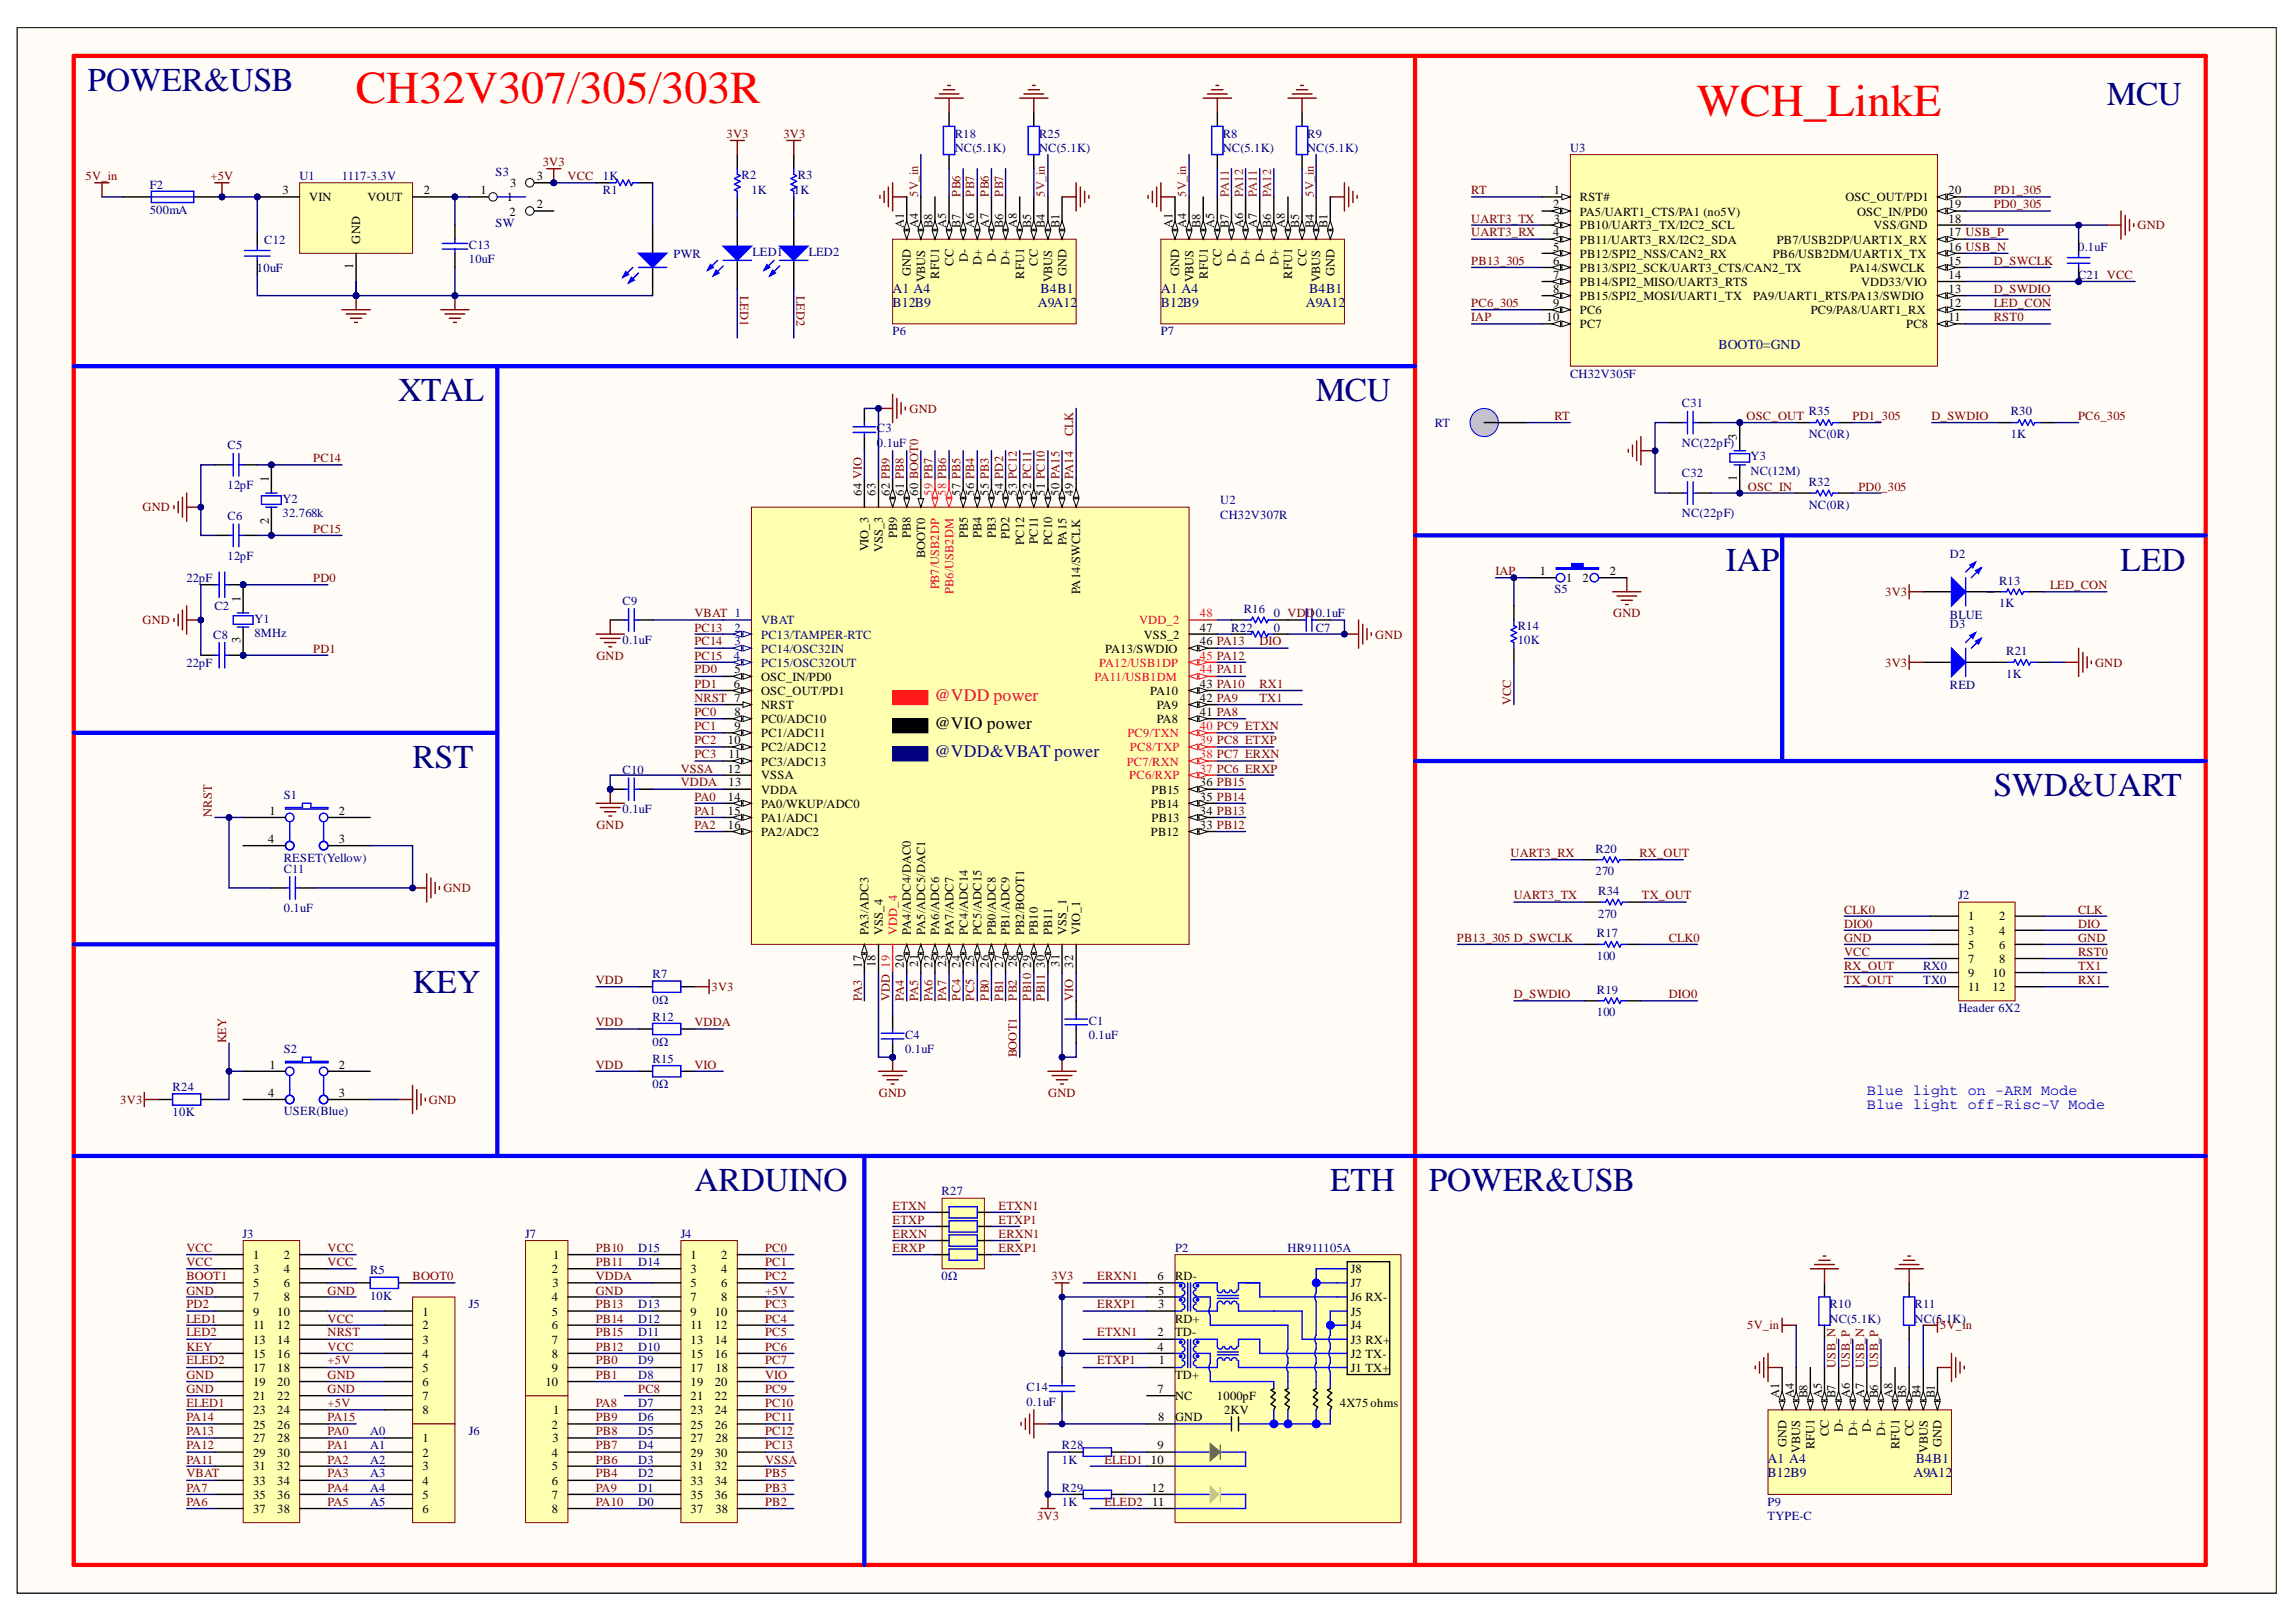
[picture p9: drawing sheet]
<svg xmlns="http://www.w3.org/2000/svg" width="297mm" height="210mm" viewBox="0 0 297 210" stroke-linecap="round" stroke-linejoin="round" font-family="sans-serif">
<defs><g id="words">
<g font-size="5.9" fill="#f00">
<text x="46" y="13.3">CH32V307/305/303R</text>
<text x="219.5" y="15">WCH_LinkE</text>
</g>
<g font-size="4.3" fill="#000080">
<text x="11.3" y="11.7">POWER&amp;USB</text>
<text x="272.6" y="13.6">MCU</text>
<text x="51.5" y="51.9">XTAL</text>
<text x="170.2" y="51.9">MCU</text>
<text x="223.3" y="73.9">IAP</text>
<text x="274.4" y="73.9">LED</text>
<text x="53.4" y="99.4">RST</text>
<text x="257.9" y="103">SWD&amp;UART</text>
<text x="53.4" y="128.6">KEY</text>
<text x="89.8" y="154.2">ARDUINO</text>
<text x="172.1" y="154.2">ETH</text>
<text x="184.8" y="154.2">POWER&amp;USB</text>
</g>
<text font-size="2.3" fill="#ee0e22" x="120.9" y="90.7">@VDD power</text>
<text font-size="2.3" x="120.9" y="94.3">@VIO power</text>
<text font-size="2.3" fill="#0c0087" x="120.9" y="98">@VDD&amp;VBAT power</text>
<g font-size="1.9" fill="#00f">
<text x="241.5" y="141.7">Blue light on -ARM Mode</text>
<text x="241.5" y="143.5">Blue light off-Risc-V Mode</text>
</g>
<g font-size="1.8" fill="#000080">
<text x="115.5" y="39.7">B12B9</text>
<text x="115.5" y="37.9">A1 A4</text>
<text x="134.3" y="39.7">A9A12</text>
<text x="134.6" y="37.9">B4B1</text>
<text x="150.2" y="39.7">B12B9</text>
<text x="150.2" y="37.9">A1 A4</text>
<text x="168.9" y="39.7">A9A12</text>
<text x="169.4" y="37.9">B4B1</text>
<text x="228.7" y="191.2">B12B9</text>
<text x="228.7" y="189.3">A1 A4</text>
<text x="247.5" y="191.2">A9A12</text>
<text x="247.9" y="189.3">B4B1</text>
</g>
<text font-size="1.8" fill="#0c0087" x="222.3" y="45.1">BOOT0=GND</text>
<g font-size="1.6" fill="#800000">
<text x="94" y="17.8">3V3</text>
<text x="101.3" y="17.8">3V3</text>
<text x="11.1" y="23.3">5V_in</text>
<text x="27.2" y="23.3">+5V</text>
<text x="70.2" y="21.5">3V3</text>
<text x="73.4" y="23.3">VCC</text>
<text x="124.3" y="25.4" transform="rotate(-90 124.3 25.4)">PB6</text>
<text x="126.1" y="25.4" transform="rotate(-90 126.1 25.4)">PB7</text>
<text x="127.9" y="25.4" transform="rotate(-90 127.9 25.4)">PB6</text>
<text x="129.8" y="25.4" transform="rotate(-90 129.8 25.4)">PB7</text>
<text x="190.3" y="28.8">UART3_TX</text>
<text x="190.3" y="25.1">RT</text>
<text x="257.9" y="25.1">PD1_305</text>
<text x="257.9" y="27">PD0_305</text>
<text x="276.6" y="29.7">GND</text>
<text x="190.3" y="30.6">UART3_RX</text>
<text x="190.3" y="34.2">PB13_305</text>
<text x="257.9" y="34.2">D_SWCLK</text>
<text x="95.8" y="38.3" transform="rotate(90 95.8 38.3)">LED1</text>
<text x="103" y="38.3" transform="rotate(90 103 38.3)">LED2</text>
<text x="190.3" y="41.6">IAP</text>
<text x="190.3" y="39.7">PC6_305</text>
<text x="257.9" y="38">D_SWDIO</text>
<text x="257.9" y="41.6">RST0</text>
<text x="257.9" y="39.7">LED_CON</text>
<text x="117.7" y="53.4">GND</text>
<text x="40.5" y="59.8">PC14</text>
<text x="138.8" y="56.5" transform="rotate(-90 138.8 56.5)">CLK</text>
<text x="201.1" y="54.3">RT</text>
<text x="226" y="54.3">OSC_OUT</text>
<text x="239.7" y="54.3">PD1_305</text>
<text x="249.9" y="54.3">D_SWDIO</text>
<text x="268.9" y="54.3">PC6_305</text>
<text x="226.1" y="63.5">OSC_IN</text>
<text x="240.4" y="63.5">PD0_305</text>
<text x="18.4" y="66.2">GND</text>
<text x="40.5" y="69">PC15</text>
<text x="40.5" y="75.3">PD0</text>
<text x="193.5" y="74.4">IAP</text>
<text x="243.9" y="77.2">3V3</text>
<text x="265.2" y="76.2">LED_CON</text>
<text x="18.4" y="80.8">GND</text>
<text x="89.8" y="81.7">PC13</text>
<text x="89.8" y="83.5">PC14</text>
<text x="89.8" y="79.9">VBAT 1</text>
<text x="162.9" y="83.5">DIO</text>
<text x="177.9" y="82.7">GND</text>
<text x="208.7" y="79.9">GND</text>
<text x="40.5" y="84.4">PD1</text>
<text x="77.2" y="85.4">GND</text>
<text x="89.8" y="85.4">PC15</text>
<text x="89.8" y="87.1">PD0</text>
<text x="89.8" y="89">PD1</text>
<text x="162.9" y="89">RX1</text>
<text x="243.9" y="86.3">3V3</text>
<text x="271.1" y="86.3">GND</text>
<text x="89.8" y="90.9">NRST 7</text>
<text x="89.8" y="92.6">PC0</text>
<text x="89.8" y="94.5">PC1</text>
<text x="162.9" y="90.9">TX1</text>
<text x="195.5" y="91.2" transform="rotate(-90 195.5 91.2)">VCC</text>
<text x="88.1" y="101.8">VDDA</text>
<text x="88.1" y="100">VSSA</text>
<text x="89.8" y="96.3">PC2</text>
<text x="89.8" y="98.1">PC3</text>
<text x="27.4" y="105.7" transform="rotate(-90 27.4 105.7)">NRST</text>
<text x="77.2" y="107.3">GND</text>
<text x="89.8" y="103.6">PA0</text>
<text x="89.8" y="105.4">PA1</text>
<text x="89.8" y="107.3">PA2</text>
<text x="195.4" y="110.9">UART3_RX</text>
<text x="212.1" y="110.9">RX_OUT</text>
<text x="57.4" y="115.5">GND</text>
<text x="195.8" y="116.4">UART3_TX</text>
<text x="212.4" y="116.4">TX_OUT</text>
<text x="238.6" y="118.3">CLK0</text>
<text x="268.9" y="118.3">CLK</text>
<text x="188.5" y="121.9">PB13_305 D_SWCLK</text>
<text x="215.9" y="121.9">CLK0</text>
<text x="238.6" y="120">DIO0</text>
<text x="238.6" y="125.5">RX_OUT</text>
<text x="238.6" y="123.7">VCC</text>
<text x="238.6" y="121.9">GND</text>
<text x="268.9" y="120">DIO</text>
<text x="268.9" y="125.5">TX1</text>
<text x="268.9" y="121.9">GND</text>
<text x="268.9" y="123.7">RST0</text>
<text x="77.1" y="127.3">VDD</text>
<text x="92" y="128.2">3V3</text>
<text x="111.5" y="129.5" transform="rotate(-90 111.5 129.5)">PA3</text>
<text x="115.1" y="129.5" transform="rotate(-90 115.1 129.5)">VDD 19</text>
<text x="116.9" y="129.5" transform="rotate(-90 116.9 129.5)">PA4</text>
<text x="118.8" y="129.5" transform="rotate(-90 118.8 129.5)">PA5</text>
<text x="120.6" y="129.5" transform="rotate(-90 120.6 129.5)">PA6</text>
<text x="122.4" y="129.5" transform="rotate(-90 122.4 129.5)">PA7</text>
<text x="124.3" y="129.5" transform="rotate(-90 124.3 129.5)">PC4</text>
<text x="126.1" y="129.5" transform="rotate(-90 126.1 129.5)">PC5</text>
<text x="127.9" y="129.5" transform="rotate(-90 127.9 129.5)">PB0</text>
<text x="129.8" y="129.5" transform="rotate(-90 129.8 129.5)">PB1</text>
<text x="131.5" y="129.5" transform="rotate(-90 131.5 129.5)">PB2</text>
<text x="133.4" y="129.5" transform="rotate(-90 133.4 129.5)">PB10</text>
<text x="135.2" y="129.5" transform="rotate(-90 135.2 129.5)">PB11</text>
<text x="138.8" y="129.5" transform="rotate(-90 138.8 129.5)">VIO</text>
<text x="195.8" y="129.2">D_SWDIO</text>
<text x="215.9" y="129.2">DIO0</text>
<text x="238.6" y="127.3">TX_OUT</text>
<text x="268.9" y="127.3">RX1</text>
<text x="29.3" y="135" transform="rotate(-90 29.3 135)">KEY</text>
<text x="77.1" y="132.8">VDD</text>
<text x="89.8" y="132.8">VDDA</text>
<text x="131.5" y="136.9" transform="rotate(-90 131.5 136.9)">BOOT1</text>
<text x="15.6" y="142.9">3V3</text>
<text x="55.5" y="142.9">GND</text>
<text x="77.1" y="138.3">VDD</text>
<text x="89.8" y="138.3">VIO</text>
<text x="113.7" y="141.9">GND</text>
<text x="135.6" y="141.9">GND</text>
<text x="115.5" y="160.2">ERXN</text>
<text x="115.5" y="156.5">ETXN</text>
<text x="115.5" y="158.4">ETXP</text>
<text x="129.2" y="160.2">ERXN1</text>
<text x="129.2" y="156.5">ETXN1</text>
<text x="129.2" y="158.4">ETXP1</text>
<text x="24.1" y="167.5">GND</text>
<text x="24.1" y="165.7">BOOT1</text>
<text x="24.1" y="162">VCC</text>
<text x="24.1" y="163.8">VCC</text>
<text x="42.4" y="167.5">GND</text>
<text x="42.4" y="162">VCC</text>
<text x="42.4" y="163.8">VCC</text>
<text x="53.4" y="165.7">BOOT0</text>
<text x="77.1" y="162">PB10</text>
<text x="77.1" y="163.8">PB11</text>
<text x="77.1" y="165.7">VDDA</text>
<text x="77.1" y="167.5">GND</text>
<text x="99" y="162">PC0</text>
<text x="99" y="163.8">PC1</text>
<text x="99" y="165.7">PC2</text>
<text x="99" y="167.5">+5V</text>
<text x="115.5" y="162">ERXP</text>
<text x="129.2" y="162">ERXP1</text>
<text x="136" y="165.7">3V3</text>
<text x="142" y="165.7">ERXN1</text>
<text x="24.1" y="171.2">LED1</text>
<text x="24.1" y="172.9">LED2</text>
<text x="24.1" y="169.3">PD2</text>
<text x="42.4" y="172.9">NRST</text>
<text x="42.4" y="171.2">VCC</text>
<text x="77.1" y="169.3">PB13</text>
<text x="77.1" y="171.2">PB14</text>
<text x="77.1" y="172.9">PB15</text>
<text x="99" y="169.3">PC3</text>
<text x="99" y="171.2">PC4</text>
<text x="99" y="172.9">PC5</text>
<text x="142" y="172.9">ETXN1</text>
<text x="142" y="169.3">ERXP1</text>
<text x="226" y="172">5V_in</text>
<text x="251" y="172">5V_in</text>
<text x="24.1" y="174.8">KEY</text>
<text x="24.1" y="178.4">GND</text>
<text x="24.1" y="176.6">ELED2</text>
<text x="42.4" y="176.6">+5V</text>
<text x="42.4" y="178.4">GND</text>
<text x="42.4" y="174.8">VCC</text>
<text x="77.1" y="174.8">PB12</text>
<text x="77.1" y="176.6">PB0</text>
<text x="77.1" y="178.4">PB1</text>
<text x="99" y="174.8">PC6</text>
<text x="99" y="176.6">PC7</text>
<text x="99" y="178.4">VIO</text>
<text x="142" y="176.6">ETXP1</text>
<text x="237.5" y="177" transform="rotate(-90 237.5 177)">USB_N</text>
<text x="239.3" y="177" transform="rotate(-90 239.3 177)">USB_P</text>
<text x="241.2" y="177" transform="rotate(-90 241.2 177)">USB_N</text>
<text x="243" y="177" transform="rotate(-90 243 177)">USB_P</text>
<text x="24.1" y="185.7">PA13</text>
<text x="24.1" y="183.9">PA14</text>
<text x="24.1" y="180.3">GND</text>
<text x="24.1" y="182.1">ELED1</text>
<text x="42.4" y="180.3">GND</text>
<text x="42.4" y="182.1">+5V</text>
<text x="42.4" y="185.7">PA0</text>
<text x="42.4" y="183.9">PA15</text>
<text x="77.1" y="185.7">PB8</text>
<text x="77.1" y="183.9">PB9</text>
<text x="77.1" y="182.1">PA8</text>
<text x="82.6" y="180.3">PC8</text>
<text x="99" y="180.3">PC9</text>
<text x="99" y="182.1">PC10</text>
<text x="99" y="183.9">PC11</text>
<text x="99" y="185.7">PC12</text>
<text x="24.1" y="191.2">VBAT</text>
<text x="24.1" y="189.4">PA11</text>
<text x="24.1" y="187.6">PA12</text>
<text x="42.4" y="187.6">PA1</text>
<text x="42.4" y="189.4">PA2</text>
<text x="42.4" y="191.2">PA3</text>
<text x="77.1" y="191.2">PB4</text>
<text x="77.1" y="189.4">PB6</text>
<text x="77.1" y="187.6">PB7</text>
<text x="99" y="189.4">VSSA</text>
<text x="99" y="191.2">PB5</text>
<text x="99" y="187.6">PC13</text>
<text x="142.9" y="189.4">ELED1</text>
<text x="24.1" y="194.8">PA6</text>
<text x="24.1" y="193.1">PA7</text>
<text x="42.4" y="193.1">PA4</text>
<text x="42.4" y="194.8">PA5</text>
<text x="77.1" y="194.8">PA10</text>
<text x="77.1" y="193.1">PA9</text>
<text x="99" y="194.8">PB2</text>
<text x="99" y="193.1">PB3</text>
<text x="134.2" y="196.7">3V3</text>
<text x="142.9" y="194.8">ELED2</text>
</g>
<g font-size="1.6" fill="#000080">
<text x="123.5" y="17.8">R18</text>
<text x="134.4" y="17.8">R25</text>
<text x="158.2" y="17.8">R8</text>
<text x="169.1" y="17.8">R9</text>
<text x="38.7" y="23.3">U1</text>
<text x="44.2" y="23.3">1117-3.3V</text>
<text x="64.1" y="22.7">S3</text>
<text x="78" y="23.3">1K</text>
<text x="95.9" y="23.2">R2</text>
<text x="103.2" y="23.2">R3</text>
<text x="123.5" y="19.7">NC(5.1K)</text>
<text x="134.4" y="19.7">NC(5.1K)</text>
<text x="158.2" y="19.7">NC(5.1K)</text>
<text x="169.1" y="19.7">NC(5.1K)</text>
<text x="203.1" y="19.7">U3</text>
<text x="19.4" y="24.4">F2</text>
<text x="19.4" y="27.7">500mA</text>
<text x="64.1" y="29.3">SW</text>
<text x="78" y="25.1">R1</text>
<text x="97.2" y="25.1">1K</text>
<text x="102.7" y="25.1">1K</text>
<text x="33.2" y="35.2">10uF</text>
<text x="34.2" y="31.5">C12</text>
<text x="60.7" y="32.3">C13</text>
<text x="60.7" y="34.1">10uF</text>
<text x="87.1" y="33.4">PWR</text>
<text x="97.4" y="33.1">LED1</text>
<text x="104.6" y="33.1">LED2</text>
<text x="268.9" y="32.5">0.1uF</text>
<text x="268.9" y="36.1">C21 VCC</text>
<text x="115.5" y="43.4">P6</text>
<text x="150.2" y="43.4">P7</text>
<text x="203.1" y="48.9">CH32V305F</text>
<text x="217.6" y="52.7">C31</text>
<text x="234" y="53.8">R35</text>
<text x="260.1" y="53.8">R30</text>
<text x="29.4" y="58.2">C5</text>
<text x="113.4" y="56">C3</text>
<text x="113.4" y="57.8">0.1uF</text>
<text x="185.6" y="55.3">RT</text>
<text x="217.6" y="57.8">NC(22pF)</text>
<text x="226.5" y="59.6">Y3</text>
<text x="234" y="56.7">NC(0R)</text>
<text x="260.1" y="56.7">1K</text>
<text x="29.4" y="63.3">12pF</text>
<text x="36.5" y="65.1">Y2</text>
<text x="157.9" y="65.3">U2</text>
<text x="217.6" y="61.8">C32</text>
<text x="226.5" y="61.4">NC(12M)</text>
<text x="234" y="62.9">R32</text>
<text x="234" y="65.8">NC(0R)</text>
<text x="29.4" y="67.3">C6</text>
<text x="36.5" y="66.9">32.768k</text>
<text x="157.9" y="67.1">CH32V307R</text>
<text x="217.6" y="66.9">NC(22pF)</text>
<text x="24.1" y="75.3">22pF</text>
<text x="29.4" y="72.4">12pF</text>
<text x="201.1" y="76.7">S5</text>
<text x="252.3" y="72.2">D2</text>
<text x="258.6" y="75.7">R13</text>
<text x="27.6" y="82.7">C8</text>
<text x="27.7" y="78.9">C2</text>
<text x="32.9" y="80.6">Y1</text>
<text x="32.9" y="82.4">8MHz</text>
<text x="80.5" y="78.3">C9</text>
<text x="80.5" y="83.3">0.1uF</text>
<text x="159.3" y="81.7">R22</text>
<text x="160.9" y="79.4">R16</text>
<text x="164.8" y="79.9">0 VDD</text>
<text x="164.8" y="81.7">0</text>
<text x="170.2" y="81.7">C7</text>
<text x="170.2" y="79.9">0.1uF</text>
<text x="196.4" y="81.6">R14</text>
<text x="196.4" y="83.3">10K</text>
<text x="252.3" y="80">BLUE</text>
<text x="252.3" y="81.3">D3</text>
<text x="258.6" y="78.6">1K</text>
<text x="24.1" y="86.3">22pF</text>
<text x="252.3" y="89.2">RED</text>
<text x="259.5" y="84.8">R21</text>
<text x="259.5" y="87.7">1K</text>
<text x="80.5" y="100.2">C10</text>
<text x="36.7" y="103.5">S1</text>
<text x="80.5" y="105.2">0.1uF</text>
<text x="36.7" y="112.9">C11</text>
<text x="36.7" y="111.5">RESET(Yellow)</text>
<text x="206.4" y="110.4">R20</text>
<text x="206.4" y="113.3">270</text>
<text x="36.7" y="118">0.1uF</text>
<text x="206.8" y="115.8">R34</text>
<text x="206.8" y="118.8">270</text>
<text x="253.4" y="116.4">J2</text>
<text x="206.6" y="121.3">R17</text>
<text x="206.6" y="124.3">100</text>
<text x="248.8" y="125.5">RX0</text>
<text x="84.4" y="126.6">R7</text>
<text x="84.4" y="129.9">0Ω</text>
<text x="206.6" y="128.7">R19</text>
<text x="206.6" y="131.5">100</text>
<text x="248.8" y="127.3">TX0</text>
<text x="253.4" y="131">Header 6X2</text>
<text x="36.7" y="136.3">S2</text>
<text x="84.4" y="132.1">R12</text>
<text x="84.4" y="135.4">0Ω</text>
<text x="84.4" y="137.5">R15</text>
<text x="117.1" y="134.5">C4</text>
<text x="117.1" y="136.3">0.1uF</text>
<text x="140.9" y="132.6">C1</text>
<text x="140.9" y="134.5">0.1uF</text>
<text x="22.3" y="141.2">R24</text>
<text x="84.4" y="140.8">0Ω</text>
<text x="22.3" y="144.5">10K</text>
<text x="36.7" y="144.3">USER(Blue)</text>
<text x="121.8" y="154.7">R27</text>
<text x="31.4" y="160.2">J3</text>
<text x="67.9" y="160.2">J7</text>
<text x="88.1" y="160.2">J4</text>
<text x="47.9" y="164.9">R5</text>
<text x="82.6" y="163.8">D14</text>
<text x="82.6" y="162">D15</text>
<text x="121.8" y="165.7">0Ω</text>
<text x="152" y="162">P2</text>
<text x="166.6" y="162">HR911105A</text>
<text x="47.9" y="168.2">10K</text>
<text x="60.7" y="169.3">J5</text>
<text x="82.6" y="172.9">D11</text>
<text x="82.6" y="171.2">D12</text>
<text x="82.6" y="169.3">D13</text>
<text x="236.7" y="169.3">R10</text>
<text x="236.7" y="171.2">NC(5.1K)</text>
<text x="247.7" y="169.3">R11</text>
<text x="247.7" y="171.2">NC(5.1K)</text>
<text x="82.6" y="178.4">D8</text>
<text x="82.6" y="176.6">D9</text>
<text x="82.6" y="174.8">D10</text>
<text x="47.9" y="185.7">A0</text>
<text x="60.7" y="185.7">J6</text>
<text x="67.9" y="180.3">J8</text>
<text x="82.6" y="185.7">D5</text>
<text x="82.6" y="183.9">D6</text>
<text x="82.6" y="182.1">D7</text>
<text x="132.8" y="180">C14</text>
<text x="132.8" y="181.9">0.1uF</text>
<text x="47.9" y="187.6">A1</text>
<text x="47.9" y="189.4">A2</text>
<text x="47.9" y="191.2">A3</text>
<text x="82.6" y="191.2">D2</text>
<text x="82.6" y="189.4">D3</text>
<text x="82.6" y="187.6">D4</text>
<text x="137.4" y="187.6">R28</text>
<text x="137.4" y="189.4">1K</text>
<text x="47.9" y="193.1">A4</text>
<text x="47.9" y="194.8">A5</text>
<text x="82.6" y="194.8">D0</text>
<text x="82.6" y="193.1">D1</text>
<text x="137.4" y="193.1">R29</text>
<text x="137.4" y="194.8">1K</text>
<text x="228.7" y="194.8">P9</text>
<text x="228.7" y="196.7">TYPE-C</text>
</g>
<g font-size="1.6">
<text x="69.5" y="23.3">3</text>
<text x="36.5" y="25.1">3</text>
<text x="40" y="26">VIN</text>
<text x="47.5" y="26">VOUT</text>
<text x="54.8" y="25.1">2</text>
<text x="62.2" y="25.1">1</text>
<text x="65.6" y="26">1</text>
<text x="65.9" y="27.9">2</text>
<text x="66" y="24.3">3</text>
<text x="69.5" y="27">2</text>
<text x="116.9" y="29.5" transform="rotate(-90 116.9 29.5)">A1</text>
<text x="118.8" y="29.5" transform="rotate(-90 118.8 29.5)">A4</text>
<text x="120.6" y="29.5" transform="rotate(-90 120.6 29.5)">B8</text>
<text x="122.4" y="29.5" transform="rotate(-90 122.4 29.5)">A5</text>
<text x="124.3" y="29.5" transform="rotate(-90 124.3 29.5)">B7</text>
<text x="126.1" y="29.5" transform="rotate(-90 126.1 29.5)">A6</text>
<text x="127.9" y="29.5" transform="rotate(-90 127.9 29.5)">A7</text>
<text x="129.8" y="29.5" transform="rotate(-90 129.8 29.5)">B6</text>
<text x="131.5" y="29.5" transform="rotate(-90 131.5 29.5)">A8</text>
<text x="133.4" y="29.5" transform="rotate(-90 133.4 29.5)">B5</text>
<text x="135.2" y="29.5" transform="rotate(-90 135.2 29.5)">B4</text>
<text x="137" y="29.5" transform="rotate(-90 137 29.5)">B1</text>
<text x="151.7" y="29.5" transform="rotate(-90 151.7 29.5)">A1</text>
<text x="153.5" y="29.5" transform="rotate(-90 153.5 29.5)">A4</text>
<text x="155.3" y="29.5" transform="rotate(-90 155.3 29.5)">B8</text>
<text x="157.1" y="29.5" transform="rotate(-90 157.1 29.5)">A5</text>
<text x="159" y="29.5" transform="rotate(-90 159 29.5)">B7</text>
<text x="160.8" y="29.5" transform="rotate(-90 160.8 29.5)">A6</text>
<text x="162.6" y="29.5" transform="rotate(-90 162.6 29.5)">A7</text>
<text x="164.5" y="29.5" transform="rotate(-90 164.5 29.5)">B6</text>
<text x="166.2" y="29.5" transform="rotate(-90 166.2 29.5)">A8</text>
<text x="168.1" y="29.5" transform="rotate(-90 168.1 29.5)">B5</text>
<text x="170" y="29.5" transform="rotate(-90 170 29.5)">B4</text>
<text x="171.7" y="29.5" transform="rotate(-90 171.7 29.5)">B1</text>
<text x="200.9" y="27">2</text>
<text x="201" y="25.1">1</text>
<text x="201" y="28.8">3</text>
<text x="204.4" y="26">RST#</text>
<text x="204.4" y="27.9">PA5/UART1_CTS/PA1 (no5V)</text>
<text x="204.4" y="29.7">PB10/UART3_TX/I2C2_SCL</text>
<text x="238.7" y="26">OSC_OUT/PD1</text>
<text x="240.3" y="27.9">OSC_IN/PD0</text>
<text x="242.4" y="29.7">VSS/GND</text>
<text x="252.1" y="27">19</text>
<text x="252.1" y="25.1">20</text>
<text x="252.1" y="28.8">18</text>
<text x="45.7" y="34.8" transform="rotate(-90 45.7 34.8)">1</text>
<text x="46.6" y="31.5" transform="rotate(-90 46.6 31.5)">GND</text>
<text x="117.8" y="35.8" transform="rotate(-90 117.8 35.8)">GND</text>
<text x="123.3" y="34.4" transform="rotate(-90 123.3 34.4)">CC</text>
<text x="125.2" y="33.9" transform="rotate(-90 125.2 33.9)">D-</text>
<text x="127" y="34.3" transform="rotate(-90 127 34.3)">D+</text>
<text x="128.8" y="33.9" transform="rotate(-90 128.8 33.9)">D-</text>
<text x="130.6" y="34.3" transform="rotate(-90 130.6 34.3)">D+</text>
<text x="134.3" y="34.4" transform="rotate(-90 134.3 34.4)">CC</text>
<text x="138" y="35.8" transform="rotate(-90 138 35.8)">GND</text>
<text x="152.5" y="35.8" transform="rotate(-90 152.5 35.8)">GND</text>
<text x="158" y="34.4" transform="rotate(-90 158 34.4)">CC</text>
<text x="159.9" y="33.9" transform="rotate(-90 159.9 33.9)">D-</text>
<text x="161.7" y="34.3" transform="rotate(-90 161.7 34.3)">D+</text>
<text x="163.5" y="33.9" transform="rotate(-90 163.5 33.9)">D-</text>
<text x="165.4" y="34.3" transform="rotate(-90 165.4 34.3)">D+</text>
<text x="169" y="34.4" transform="rotate(-90 169 34.4)">CC</text>
<text x="172.7" y="35.8" transform="rotate(-90 172.7 35.8)">GND</text>
<text x="200.9" y="30.6">4</text>
<text x="200.9" y="32.5">5</text>
<text x="200.9" y="34.2">6</text>
<text x="204.4" y="31.5">PB11/UART3_RX/I2C2_SDA</text>
<text x="204.4" y="33.4">PB12/SPI2_NSS/CAN2_RX</text>
<text x="204.4" y="35.2">PB13/SPI2_SCK/UART3_CTS/CAN2_TX</text>
<text x="229.3" y="33.4">PB6/USB2DM/UART1X_TX</text>
<text x="229.9" y="31.5">PB7/USB2DP/UART1X_RX</text>
<text x="239.3" y="35.2">PA14/SWCLK</text>
<text x="252.1" y="34.2">15</text>
<text x="252.1" y="32.5">16 USB_N</text>
<text x="252.1" y="30.6">17 USB_P</text>
<text x="119.7" y="36.5" transform="rotate(-90 119.7 36.5)">VBUS</text>
<text x="121.5" y="36.1" transform="rotate(-90 121.5 36.1)">RFU1</text>
<text x="132.5" y="36.1" transform="rotate(-90 132.5 36.1)">RFU1</text>
<text x="136.1" y="36.5" transform="rotate(-90 136.1 36.5)">VBUS</text>
<text x="154.4" y="36.5" transform="rotate(-90 154.4 36.5)">VBUS</text>
<text x="156.3" y="36.1" transform="rotate(-90 156.3 36.1)">RFU1</text>
<text x="167.2" y="36.1" transform="rotate(-90 167.2 36.1)">RFU1</text>
<text x="170.8" y="36.5" transform="rotate(-90 170.8 36.5)">VBUS</text>
<text x="200.1" y="41.6">10</text>
<text x="200.9" y="36.1">7</text>
<text x="200.9" y="38">8</text>
<text x="200.9" y="39.7">9</text>
<text x="204.4" y="37">PB14/SPI2_MISO/UART3_RTS</text>
<text x="204.4" y="38.8">PB15/SPI2_MOSI/UART1_TX</text>
<text x="204.4" y="40.7">PC6</text>
<text x="226.8" y="38.8">PA9/UART1_RTS/PA13/SWDIO</text>
<text x="234.3" y="40.7">PC9/PA8/UART1_RX</text>
<text x="240.8" y="37">VDD33/VIO</text>
<text x="252.1" y="36.1">14</text>
<text x="252.1" y="41.6">11</text>
<text x="252.1" y="39.7">12</text>
<text x="252.1" y="38">13</text>
<text x="204.4" y="42.4">PC7</text>
<text x="246.6" y="42.4">PC8</text>
<text x="224.7" y="56.9" transform="rotate(-90 224.7 56.9)">3</text>
<text x="34.8" y="62.4" transform="rotate(-90 34.8 62.4)">1</text>
<text x="111.5" y="64.2" transform="rotate(-90 111.5 64.2)">64 VIO</text>
<text x="113.3" y="64.2" transform="rotate(-90 113.3 64.2)">63</text>
<text x="115.1" y="64.2" transform="rotate(-90 115.1 64.2)">62 PB9</text>
<text x="116.9" y="64.2" transform="rotate(-90 116.9 64.2)">61 PB8</text>
<text x="118.8" y="64.2" transform="rotate(-90 118.8 64.2)">60 BOOT0</text>
<text x="124.3" y="64.2" transform="rotate(-90 124.3 64.2)">57 PB5</text>
<text x="126.1" y="64.2" transform="rotate(-90 126.1 64.2)">56 PB4</text>
<text x="127.9" y="64.2" transform="rotate(-90 127.9 64.2)">55 PB3</text>
<text x="129.8" y="64.2" transform="rotate(-90 129.8 64.2)">54 PD2</text>
<text x="131.5" y="64.2" transform="rotate(-90 131.5 64.2)">53 PC12</text>
<text x="133.4" y="64.2" transform="rotate(-90 133.4 64.2)">52 PC11</text>
<text x="135.2" y="64.2" transform="rotate(-90 135.2 64.2)">51 PC10</text>
<text x="137" y="64.2" transform="rotate(-90 137 64.2)">50 PA15</text>
<text x="138.8" y="64.2" transform="rotate(-90 138.8 64.2)">49 PA14</text>
<text x="224.7" y="62.2" transform="rotate(-90 224.7 62.2)">1</text>
<text x="34.8" y="67.9" transform="rotate(-90 34.8 67.9)">2</text>
<text x="112.3" y="71.3" transform="rotate(-90 112.3 71.3)">VIO_3</text>
<text x="114.2" y="71.4" transform="rotate(-90 114.2 71.4)">VSS_3</text>
<text x="116.1" y="69.6" transform="rotate(-90 116.1 69.6)">PB9</text>
<text x="117.8" y="69.6" transform="rotate(-90 117.8 69.6)">PB8</text>
<text x="125.2" y="69.6" transform="rotate(-90 125.2 69.6)">PB5</text>
<text x="127" y="69.6" transform="rotate(-90 127 69.6)">PB4</text>
<text x="128.8" y="69.6" transform="rotate(-90 128.8 69.6)">PB3</text>
<text x="130.6" y="69.7" transform="rotate(-90 130.6 69.7)">PD2</text>
<text x="132.5" y="70.5" transform="rotate(-90 132.5 70.5)">PC12</text>
<text x="134.3" y="70.4" transform="rotate(-90 134.3 70.4)">PC11</text>
<text x="136.1" y="70.5" transform="rotate(-90 136.1 70.5)">PC10</text>
<text x="138" y="70.6" transform="rotate(-90 138 70.6)">PA15</text>
<text x="31.1" y="77.8" transform="rotate(-90 31.1 77.8)">1</text>
<text x="119.7" y="72.2" transform="rotate(-90 119.7 72.2)">BOOT0</text>
<text x="139.8" y="76.9" transform="rotate(-90 139.8 76.9)">PA14/SWCLK</text>
<text x="199.2" y="74.4">1</text>
<text x="202.6" y="75.3">1</text>
<text x="204.7" y="75.3">2</text>
<text x="208.3" y="74.4">2</text>
<text x="31.1" y="83.3" transform="rotate(-90 31.1 83.3)">3</text>
<text x="148" y="82.7">VSS_2</text>
<text x="155.2" y="83.5">46 PA13</text>
<text x="155.2" y="81.7">47</text>
<text x="94.9" y="89">6</text>
<text x="95" y="87.1">5</text>
<text x="98.5" y="88.1">OSC_IN/PD0</text>
<text x="98.5" y="89.9">OSC_OUT/PD1</text>
<text x="143" y="84.4">PA13/SWDIO</text>
<text x="148.8" y="89.9">PA10</text>
<text x="155.2" y="89">43 PA10</text>
<text x="95" y="92.6">8</text>
<text x="95" y="94.5">9</text>
<text x="98.5" y="91.7">NRST</text>
<text x="98.5" y="93.6">PC0/ADC10</text>
<text x="98.5" y="95.4">PC1/ADC11</text>
<text x="149.7" y="93.6">PA8</text>
<text x="149.7" y="91.7">PA9</text>
<text x="155.2" y="92.6">41 PA8</text>
<text x="155.2" y="90.9">42 PA9</text>
<text x="94.2" y="96.3">10</text>
<text x="94.2" y="100">12</text>
<text x="94.2" y="98.1">11</text>
<text x="94.2" y="101.8">13</text>
<text x="98.5" y="97.2">PC2/ADC12</text>
<text x="98.5" y="99.1">PC3/ADC13</text>
<text x="98.5" y="100.8">VSSA</text>
<text x="155.2" y="101.8">36 PB15</text>
<text x="34.9" y="105.4">1</text>
<text x="43.8" y="105.4">2</text>
<text x="94.2" y="103.6">14</text>
<text x="94.2" y="105.4">15</text>
<text x="94.2" y="107.3">16</text>
<text x="98.5" y="102.7">VDDA</text>
<text x="98.5" y="104.6">PA0/WKUP/ADC0</text>
<text x="98.5" y="106.3">PA1/ADC1</text>
<text x="148.9" y="104.6">PB14</text>
<text x="149" y="106.3">PB13</text>
<text x="149" y="102.7">PB15</text>
<text x="155.2" y="107.3">33 PB12</text>
<text x="155.2" y="105.4">34 PB13</text>
<text x="155.2" y="103.6">35 PB14</text>
<text x="34.7" y="109.1">4</text>
<text x="43.8" y="109.1">3</text>
<text x="98.5" y="108.2">PA2/ADC2</text>
<text x="148.9" y="108.2">PB12</text>
<text x="254.6" y="119.1">1</text>
<text x="258.6" y="119.1">2</text>
<text x="111.5" y="125.3" transform="rotate(-90 111.5 125.3)">17</text>
<text x="112.3" y="121" transform="rotate(-90 112.3 121)">PA3/ADC3</text>
<text x="113.3" y="125.2" transform="rotate(-90 113.3 125.2)">18</text>
<text x="114.2" y="121" transform="rotate(-90 114.2 121)">VSS_4</text>
<text x="116.9" y="125.3" transform="rotate(-90 116.9 125.3)">20</text>
<text x="117.8" y="121" transform="rotate(-90 117.8 121)">PA4/ADC4/DAC0</text>
<text x="118.8" y="125.1" transform="rotate(-90 118.8 125.1)">21</text>
<text x="119.7" y="121" transform="rotate(-90 119.7 121)">PA5/ADC5/DAC1</text>
<text x="120.6" y="125.3" transform="rotate(-90 120.6 125.3)">22</text>
<text x="121.5" y="121" transform="rotate(-90 121.5 121)">PA6/ADC6</text>
<text x="122.4" y="125.2" transform="rotate(-90 122.4 125.2)">23</text>
<text x="123.3" y="121" transform="rotate(-90 123.3 121)">PA7/ADC7</text>
<text x="124.3" y="125.3" transform="rotate(-90 124.3 125.3)">24</text>
<text x="125.2" y="121" transform="rotate(-90 125.2 121)">PC4/ADC14</text>
<text x="126.1" y="125.2" transform="rotate(-90 126.1 125.2)">25</text>
<text x="127" y="121" transform="rotate(-90 127 121)">PC5/ADC15</text>
<text x="127.9" y="125.3" transform="rotate(-90 127.9 125.3)">26</text>
<text x="128.8" y="121" transform="rotate(-90 128.8 121)">PB0/ADC8</text>
<text x="129.8" y="125.3" transform="rotate(-90 129.8 125.3)">27</text>
<text x="130.6" y="121" transform="rotate(-90 130.6 121)">PB1/ADC9</text>
<text x="131.5" y="125.2" transform="rotate(-90 131.5 125.2)">28</text>
<text x="132.5" y="121" transform="rotate(-90 132.5 121)">PB2/BOOT1</text>
<text x="133.4" y="125.3" transform="rotate(-90 133.4 125.3)">29</text>
<text x="134.3" y="121" transform="rotate(-90 134.3 121)">PB10</text>
<text x="135.2" y="125.3" transform="rotate(-90 135.2 125.3)">30</text>
<text x="136.1" y="121" transform="rotate(-90 136.1 121)">PB11</text>
<text x="137" y="125.1" transform="rotate(-90 137 125.1)">31</text>
<text x="138" y="121" transform="rotate(-90 138 121)">VSS_1</text>
<text x="138.8" y="125.3" transform="rotate(-90 138.8 125.3)">32</text>
<text x="139.8" y="121" transform="rotate(-90 139.8 121)">VIO_1</text>
<text x="254.6" y="121">3</text>
<text x="254.6" y="122.8">5</text>
<text x="254.6" y="124.6">7</text>
<text x="258.6" y="121">4</text>
<text x="258.6" y="122.8">6</text>
<text x="258.6" y="124.6">8</text>
<text x="254.6" y="126.5">9</text>
<text x="254.6" y="128.2">11</text>
<text x="257.8" y="126.5">10</text>
<text x="257.8" y="128.2">12</text>
<text x="34.7" y="141.9">4</text>
<text x="34.9" y="138.3">1</text>
<text x="43.8" y="141.9">3</text>
<text x="43.8" y="138.3">2</text>
<text x="32.7" y="163">1</text>
<text x="32.7" y="164.7">3</text>
<text x="32.7" y="166.6">5</text>
<text x="36.7" y="163">2</text>
<text x="36.7" y="164.7">4</text>
<text x="36.7" y="166.6">6</text>
<text x="71.4" y="164.7">2</text>
<text x="71.5" y="166.6">3</text>
<text x="71.6" y="163">1</text>
<text x="89.3" y="163">1</text>
<text x="89.3" y="164.7">3</text>
<text x="89.3" y="166.6">5</text>
<text x="93.3" y="163">2</text>
<text x="93.3" y="164.7">4</text>
<text x="93.3" y="166.6">6</text>
<text x="149.7" y="165.7">6</text>
<text x="149.8" y="167.5">5</text>
<text x="152" y="165.7">RD-</text>
<text x="174.8" y="164.7">J8</text>
<text x="174.8" y="166.6">J7</text>
<text x="32.7" y="168.4">7</text>
<text x="32.7" y="170.2">9</text>
<text x="32.7" y="172">11</text>
<text x="32.7" y="173.9">13</text>
<text x="35.9" y="170.2">10</text>
<text x="35.9" y="172">12</text>
<text x="35.9" y="173.9">14</text>
<text x="36.7" y="168.4">8</text>
<text x="54.7" y="170.2">1</text>
<text x="54.7" y="172">2</text>
<text x="54.7" y="173.9">3</text>
<text x="71.4" y="168.4">4</text>
<text x="71.4" y="170.2">5</text>
<text x="71.4" y="172">6</text>
<text x="71.4" y="173.9">7</text>
<text x="89.3" y="168.4">7</text>
<text x="89.3" y="170.2">9</text>
<text x="89.3" y="172">11</text>
<text x="89.3" y="173.9">13</text>
<text x="92.5" y="170.2">10</text>
<text x="92.5" y="172">12</text>
<text x="92.5" y="173.9">14</text>
<text x="93.3" y="168.4">8</text>
<text x="149.7" y="172.9">2</text>
<text x="149.8" y="169.3">3</text>
<text x="152" y="171.2">RD+</text>
<text x="152" y="172.9">TD-</text>
<text x="174.8" y="168.4">J6 RX-</text>
<text x="174.8" y="170.2">J5</text>
<text x="174.8" y="172">J4</text>
<text x="174.8" y="173.9">J3 RX+</text>
<text x="32.7" y="175.7">15</text>
<text x="32.7" y="177.5">17</text>
<text x="32.7" y="179.4">19</text>
<text x="35.9" y="175.7">16</text>
<text x="35.9" y="177.5">18</text>
<text x="35.9" y="179.4">20</text>
<text x="54.7" y="175.7">4</text>
<text x="54.7" y="177.5">5</text>
<text x="54.7" y="179.4">6</text>
<text x="70.6" y="179.4">10</text>
<text x="71.4" y="175.7">8</text>
<text x="71.4" y="177.5">9</text>
<text x="89.3" y="175.7">15</text>
<text x="89.3" y="177.5">17</text>
<text x="89.3" y="179.4">19</text>
<text x="92.5" y="175.7">16</text>
<text x="92.5" y="179.4">20</text>
<text x="92.6" y="177.5">18</text>
<text x="149.7" y="174.8">4</text>
<text x="149.9" y="176.6">1</text>
<text x="152" y="178.4">TD+</text>
<text x="174.8" y="175.7">J2 TX-</text>
<text x="174.8" y="177.5">J1 TX+</text>
<text x="32.7" y="181.1">21</text>
<text x="32.7" y="183">23</text>
<text x="32.7" y="184.9">25</text>
<text x="35.9" y="181.1">22</text>
<text x="35.9" y="183">24</text>
<text x="35.9" y="184.9">26</text>
<text x="54.7" y="181.1">7</text>
<text x="54.7" y="183">8</text>
<text x="71.4" y="184.9">2</text>
<text x="71.6" y="183">1</text>
<text x="89.3" y="181.1">21</text>
<text x="89.3" y="183">23</text>
<text x="89.3" y="184.9">25</text>
<text x="92.5" y="181.1">22</text>
<text x="92.5" y="183">24</text>
<text x="92.5" y="184.9">26</text>
<text x="149.7" y="180.3">7</text>
<text x="149.8" y="183.9">8</text>
<text x="152" y="181.1">NC</text>
<text x="152" y="183.9">GND</text>
<text x="157.4" y="181.1">1000pF</text>
<text x="158.4" y="183">2KV</text>
<text x="173.3" y="182.1">4X75 ohms</text>
<text x="230.2" y="181" transform="rotate(-90 230.2 181)">A1</text>
<text x="232.1" y="181" transform="rotate(-90 232.1 181)">A4</text>
<text x="233.8" y="181" transform="rotate(-90 233.8 181)">B8</text>
<text x="235.7" y="181" transform="rotate(-90 235.7 181)">A5</text>
<text x="236.6" y="185.9" transform="rotate(-90 236.6 185.9)">CC</text>
<text x="237.5" y="181" transform="rotate(-90 237.5 181)">B7</text>
<text x="238.4" y="185.4" transform="rotate(-90 238.4 185.4)">D-</text>
<text x="239.3" y="181" transform="rotate(-90 239.3 181)">A6</text>
<text x="240.3" y="185.8" transform="rotate(-90 240.3 185.8)">D+</text>
<text x="241.2" y="181" transform="rotate(-90 241.2 181)">A7</text>
<text x="242" y="185.4" transform="rotate(-90 242 185.4)">D-</text>
<text x="243" y="181" transform="rotate(-90 243 181)">B6</text>
<text x="243.9" y="185.8" transform="rotate(-90 243.9 185.8)">D+</text>
<text x="244.8" y="181" transform="rotate(-90 244.8 181)">A8</text>
<text x="246.6" y="181" transform="rotate(-90 246.6 181)">B5</text>
<text x="247.5" y="185.9" transform="rotate(-90 247.5 185.9)">CC</text>
<text x="248.5" y="181" transform="rotate(-90 248.5 181)">B4</text>
<text x="250.3" y="181" transform="rotate(-90 250.3 181)">B1</text>
<text x="32.7" y="186.6">27</text>
<text x="32.7" y="188.5">29</text>
<text x="32.7" y="190.3">31</text>
<text x="35.9" y="186.6">28</text>
<text x="35.9" y="188.5">30</text>
<text x="35.9" y="190.3">32</text>
<text x="54.7" y="186.6">1</text>
<text x="54.7" y="188.5">2</text>
<text x="54.7" y="190.3">3</text>
<text x="71.4" y="188.5">4</text>
<text x="71.4" y="190.3">5</text>
<text x="71.5" y="186.6">3</text>
<text x="89.3" y="186.6">27</text>
<text x="89.3" y="188.5">29</text>
<text x="89.3" y="190.3">31</text>
<text x="92.5" y="188.5">30</text>
<text x="92.5" y="190.3">32</text>
<text x="92.6" y="186.6">28</text>
<text x="148.9" y="189.4">10</text>
<text x="149.7" y="187.6">9</text>
<text x="231.1" y="187.2" transform="rotate(-90 231.1 187.2)">GND</text>
<text x="232.9" y="188" transform="rotate(-90 232.9 188)">VBUS</text>
<text x="234.8" y="187.6" transform="rotate(-90 234.8 187.6)">RFU1</text>
<text x="245.8" y="187.6" transform="rotate(-90 245.8 187.6)">RFU1</text>
<text x="249.4" y="188" transform="rotate(-90 249.4 188)">VBUS</text>
<text x="251.2" y="187.2" transform="rotate(-90 251.2 187.2)">GND</text>
<text x="32.7" y="192.1">33</text>
<text x="32.7" y="194">35</text>
<text x="32.7" y="195.8">37</text>
<text x="35.9" y="192.1">34</text>
<text x="35.9" y="194">36</text>
<text x="35.9" y="195.8">38</text>
<text x="54.7" y="192.1">4</text>
<text x="54.7" y="194">5</text>
<text x="54.7" y="195.8">6</text>
<text x="71.4" y="192.1">6</text>
<text x="71.4" y="194">7</text>
<text x="71.4" y="195.8">8</text>
<text x="89.3" y="192.1">33</text>
<text x="89.3" y="194">35</text>
<text x="89.3" y="195.8">37</text>
<text x="92.5" y="192.1">34</text>
<text x="92.5" y="194">36</text>
<text x="92.6" y="195.8">38</text>
<text x="149" y="193.1">12</text>
<text x="149.1" y="194.8">11</text>
</g>
<g font-size="1.6" fill="#781915">
<text x="118.8" y="25.4" transform="rotate(-90 118.8 25.4)">5V_in</text>
<text x="135.2" y="25.4" transform="rotate(-90 135.2 25.4)">5V_in</text>
<text x="153.5" y="25.4" transform="rotate(-90 153.5 25.4)">5V_in</text>
<text x="159" y="25.4" transform="rotate(-90 159 25.4)">PA11</text>
<text x="160.8" y="25.4" transform="rotate(-90 160.8 25.4)">PA12</text>
<text x="162.6" y="25.4" transform="rotate(-90 162.6 25.4)">PA11</text>
<text x="164.5" y="25.4" transform="rotate(-90 164.5 25.4)">PA12</text>
<text x="170" y="25.4" transform="rotate(-90 170 25.4)">5V_in</text>
</g>
<g font-size="1.6" fill="#ee0e22">
<text x="120.6" y="64.2" transform="rotate(-90 120.6 64.2)">59 PB7</text>
<text x="122.4" y="64.2" transform="rotate(-90 122.4 64.2)">58 PB6</text>
<text x="121.5" y="76.2" transform="rotate(-90 121.5 76.2)">PB7/USB2DP</text>
<text x="123.3" y="76.8" transform="rotate(-90 123.3 76.8)">PB6/USB2DM</text>
<text x="147.4" y="80.8">VDD_2</text>
<text x="155.2" y="79.9">48</text>
<text x="141.6" y="88.1">PA11/USB1DM</text>
<text x="142.2" y="86.3">PA12/USB1DP</text>
<text x="155.2" y="87.1">44 PA11</text>
<text x="155.2" y="85.4">45 PA12</text>
<text x="145.8" y="95.4">PC9/TXN</text>
<text x="155.2" y="94.5">40 PC9 ETXN</text>
<text x="145.8" y="99.1">PC7/RXN</text>
<text x="146.1" y="100.8">PC6/RXP</text>
<text x="146.2" y="97.2">PC8/TXP</text>
<text x="155.2" y="100">37 PC6 ERXP</text>
<text x="155.2" y="98.1">38 PC7 ERXN</text>
<text x="155.2" y="96.3">39 PC8 ETXP</text>
<text x="116.1" y="121" transform="rotate(-90 116.1 121)">VDD_4</text>
</g>
<g font-size="1.6" fill="#0c0087">
<text x="95" y="81.7">2</text>
<text x="95" y="83.5">3</text>
<text x="98.5" y="80.8">VBAT</text>
<text x="98.5" y="82.7">PC13/TAMPER-RTC</text>
<text x="94.9" y="85.4">4</text>
<text x="98.5" y="84.4">PC14/OSC32IN</text>
<text x="98.5" y="86.3">PC15/OSC32OUT</text>
</g>
</g></defs>
<path d="M2.2 3.6h292.3v202.6h-292.3z" fill-rule="evenodd" fill="#fffcf8"/>
<path d="M2.2 3.6h292.3v202.6h-292.3z" fill="none" stroke="#000" stroke-width=".13"/>
<path d="M2.2 3.6h292.3v202.6h-292.3z" fill-rule="evenodd" fill="#fffcf8"/>
<path d="M2.2 3.6h292.3v202.6h-292.3z" fill="none" stroke="#000" stroke-width=".13"/>
<path d="M248.8 76.6h3.7M254.3 76.6h3.7" fill="none" stroke="#000" stroke-width=".18"/>
<path d="M252.5 74.8l1.8 1.8-1.8 1.8z" fill="#00f"/>
<path d="M252.5 74.8l1.8 1.8-1.8 1.8zM255.6 72.8l-1.3 1.2M256.3 73.5l-1.3 1.3" fill="none" stroke="#00f" stroke-width=".18"/>
<path d="M255.6 73.8l.7-.3-.3 .7z" fill="#00f"/>
<path d="M255.6 73.8l.7-.3-.3 .7z" fill="none" stroke="#00f" stroke-width=".18"/>
<path d="M254.9 73.1l.7-.3-.4 .7z" fill="#00f"/>
<path d="M254.3 74.8v3.6M254.9 73.1l.7-.3-.4 .7zM258.9 76.6h.7l.2-.4 .3 .8 .4-.8 .4 .8 .3-.8 .4 .8 .2-.4h.7M206.8 129.5h.7l.2-.4 .4 .8 .4-.8 .3 .8 .4-.8 .3 .8 .2-.4h.8M206.8 122.2h.7l.2-.4 .4 .8 .4-.8 .3 .8 .4-.8 .3 .8 .2-.4h.8" fill="none" stroke="#00f" stroke-width=".18"/>
<path d="M257 76.6h1.9M262.5 76.6h1.8M205 129.5h1.8M205 122.2h1.8M210.5 129.5h1.8M210.5 122.2h1.8" fill="none" stroke="#000" stroke-width=".18"/>
<path d="M227.1 176.8v.3M227.6 176.2v1.5M228.2 175.7v2.5M228.7 175.1v3.7M228.7 177h1.9M250.7 177h1.8M252.5 175.1v3.7M253 175.7v2.5M253.6 176.2v1.5M254.1 176.8v.3" fill="none" stroke="#800000" stroke-width=".18"/>
<path d="M228.7 182.4h23.8v11h-23.8z" fill-rule="evenodd" fill="#ffffb0"/>
<path d="M228.7 182.4h23.8v11h-23.8z" fill="none" stroke="#800000" stroke-width=".13"/>
<path d="M250.7 177v5.4" fill="none" stroke="#000" stroke-width=".18"/>
<path d="M250.3 181.3h.7l-.3 1.1z" fill="#f8fcff"/>
<path d="M250.3 181.3h.7l-.3 1.1z" fill="none" stroke="#000" stroke-width=".13"/>
<path d="M250.7 180.1l.3 1.1h-.7z" fill="#f8fcff"/>
<path d="M250.7 180.1l.3 1.1h-.7z" fill="none" stroke="#000" stroke-width=".13"/>
<path d="M248.8 177v5.4" fill="none" stroke="#000" stroke-width=".18"/>
<path d="M248.5 181.3h.7l-.4 1.1z" fill="#f8fcff"/>
<path d="M248.5 181.3h.7l-.4 1.1z" fill="none" stroke="#000" stroke-width=".13"/>
<path d="M248.8 180.1l.4 1.1h-.7z" fill="#f8fcff"/>
<path d="M248.8 180.1l.4 1.1h-.7z" fill="none" stroke="#000" stroke-width=".13"/>
<path d="M247 177v5.4" fill="none" stroke="#000" stroke-width=".18"/>
<path d="M246.6 181.3h.8l-.4 1.1z" fill="#f8fcff"/>
<path d="M246.6 181.3h.8l-.4 1.1z" fill="none" stroke="#000" stroke-width=".13"/>
<path d="M247 180.1l.4 1.1h-.8z" fill="#f8fcff"/>
<path d="M247 180.1l.4 1.1h-.8z" fill="none" stroke="#000" stroke-width=".13"/>
<path d="M243.3 177v5.4" fill="none" stroke="#000" stroke-width=".18"/>
<path d="M243 181.3h.7l-.4 1.1z" fill="#f8fcff"/>
<path d="M243 181.3h.7l-.4 1.1z" fill="none" stroke="#000" stroke-width=".13"/>
<path d="M243.3 180.1l.4 1.1h-.7z" fill="#f8fcff"/>
<path d="M243.3 180.1l.4 1.1h-.7z" fill="none" stroke="#000" stroke-width=".13"/>
<path d="M237.9 177v5.4" fill="none" stroke="#000" stroke-width=".18"/>
<path d="M237.5 181.3h.7l-.3 1.1z" fill="#f8fcff"/>
<path d="M237.5 181.3h.7l-.3 1.1z" fill="none" stroke="#000" stroke-width=".13"/>
<path d="M237.9 180.1l.3 1.1h-.7z" fill="#f8fcff"/>
<path d="M237.9 180.1l.3 1.1h-.7z" fill="none" stroke="#000" stroke-width=".13"/>
<path d="M234.2 177v5.4" fill="none" stroke="#000" stroke-width=".18"/>
<path d="M233.8 181.3h.8l-.4 1.1z" fill="#f8fcff"/>
<path d="M233.8 181.3h.8l-.4 1.1z" fill="none" stroke="#000" stroke-width=".13"/>
<path d="M234.2 180.1l.4 1.1h-.8z" fill="#f8fcff"/>
<path d="M234.2 180.1l.4 1.1h-.8z" fill="none" stroke="#000" stroke-width=".13"/>
<path d="M230.6 177v5.4" fill="none" stroke="#000" stroke-width=".18"/>
<path d="M230.2 181.3h.7l-.3 1.1z" fill="#f8fcff"/>
<path d="M230.2 181.3h.7l-.3 1.1z" fill="none" stroke="#000" stroke-width=".13"/>
<path d="M230.6 180.1l.3 1.1h-.7z" fill="#f8fcff"/>
<path d="M230.6 180.1l.3 1.1h-.7z" fill="none" stroke="#000" stroke-width=".13"/>
<path d="M232.4 177v5.4" fill="none" stroke="#000" stroke-width=".18"/>
<path d="M232 181.3h.8l-.4 1.1z" fill="#f8fcff"/>
<path d="M232 181.3h.8l-.4 1.1z" fill="none" stroke="#000" stroke-width=".13"/>
<path d="M232.4 180.1l.4 1.1h-.8z" fill="#f8fcff"/>
<path d="M232.4 180.1l.4 1.1h-.8z" fill="none" stroke="#000" stroke-width=".13"/>
<path d="M236 177v5.4" fill="none" stroke="#000" stroke-width=".18"/>
<path d="M235.7 181.3h.7l-.4 1.1z" fill="#f8fcff"/>
<path d="M235.7 181.3h.7l-.4 1.1z" fill="none" stroke="#000" stroke-width=".13"/>
<path d="M236 180.1l.4 1.1h-.7z" fill="#f8fcff"/>
<path d="M236 180.1l.4 1.1h-.7z" fill="none" stroke="#000" stroke-width=".13"/>
<path d="M239.7 177v5.4" fill="none" stroke="#000" stroke-width=".18"/>
<path d="M239.3 181.3h.8l-.4 1.1z" fill="#f8fcff"/>
<path d="M239.3 181.3h.8l-.4 1.1z" fill="none" stroke="#000" stroke-width=".13"/>
<path d="M239.7 180.1l.4 1.1h-.8z" fill="#f8fcff"/>
<path d="M239.7 180.1l.4 1.1h-.8z" fill="none" stroke="#000" stroke-width=".13"/>
<path d="M241.5 177v5.4" fill="none" stroke="#000" stroke-width=".18"/>
<path d="M241.1 181.3h.8l-.4 1.1z" fill="#f8fcff"/>
<path d="M241.1 181.3h.8l-.4 1.1z" fill="none" stroke="#000" stroke-width=".13"/>
<path d="M241.5 180.1l.4 1.1h-.8z" fill="#f8fcff"/>
<path d="M241.5 180.1l.4 1.1h-.8z" fill="none" stroke="#000" stroke-width=".13"/>
<path d="M245.2 177v5.4" fill="none" stroke="#000" stroke-width=".18"/>
<path d="M244.8 181.3h.7l-.3 1.1z" fill="#f8fcff"/>
<path d="M244.8 181.3h.7l-.3 1.1z" fill="none" stroke="#000" stroke-width=".13"/>
<path d="M245.2 180.1l.3 1.1h-.7z" fill="#f8fcff"/>
<path d="M245.2 180.1l.3 1.1h-.7z" fill="none" stroke="#000" stroke-width=".13"/>
<path d="M35.1 114.9h1.8M38.8 114.9h1.8" fill="none" stroke="#000" stroke-width=".18"/>
<path d="M36.9 114.9h.6M37.5 113.5v2.9M38.2 113.5v2.9M38.2 114.9h.6" fill="none" stroke="#00f" stroke-width=".18"/>
<path d="M53.4 114.9h1.8M55.2 113.1v3.6M55.8 113.6v2.6M56.3 114.2v1.4M56.8 114.7v.4" fill="none" stroke="#800000" stroke-width=".18"/>
<circle cx="53.4" cy="114.9" r=".36" fill="#000080"/>
<circle cx="53.4" cy="114.9" r=".36" fill="none" stroke="#000080" stroke-width=".13"/>
<circle cx="35.1" cy="60.2" r=".36" fill="#000080"/>
<circle cx="35.1" cy="60.2" r=".36" fill="none" stroke="#000080" stroke-width=".13"/>
<circle cx="35.1" cy="69.3" r=".36" fill="#000080"/>
<circle cx="35.1" cy="69.3" r=".36" fill="none" stroke="#000080" stroke-width=".13"/>
<path d="M35.1 60.2v3.6" fill="none" stroke="#000" stroke-width=".18"/>
<circle cx="35.1" cy="60.2" r=".36" fill="#000080"/>
<circle cx="35.1" cy="60.2" r=".36" fill="none" stroke="#000080" stroke-width=".13"/>
<path d="M35.1 65.6v3.7" fill="none" stroke="#000" stroke-width=".18"/>
<circle cx="35.1" cy="69.3" r=".36" fill="#000080"/>
<circle cx="35.1" cy="69.3" r=".36" fill="none" stroke="#000080" stroke-width=".13"/>
<path d="M30.2 58.7v2.9M30.9 58.7v2.9M29.6 69.3h.6M29.6 60.2h.6M30.2 67.8v2.9M30.9 67.8v2.9M30.9 69.3h.6M30.9 60.2h.6M33.8 64.2h2.6v1.1h-2.6zM34.4 65.6h1.4M34.4 63.8h1.4" fill="none" stroke="#00f" stroke-width=".18"/>
<path d="M27.8 69.3h1.8M27.8 60.2h1.8M31.5 69.3h1.8M31.5 60.2h1.8" fill="none" stroke="#000" stroke-width=".18"/>
<path d="M22.5 65.4v.4M23.1 64.9v1.5M23.6 64.4v2.5M24.1 63.8v3.7M24.1 65.6h1.9" fill="none" stroke="#800000" stroke-width=".18"/>
<circle cx="26" cy="65.6" r=".36" fill="#000080"/>
<circle cx="26" cy="65.6" r=".36" fill="none" stroke="#000080" stroke-width=".13"/>
<path d="M33.3 30v1.9M33.3 33.7v1.8" fill="none" stroke="#000" stroke-width=".18"/>
<path d="M31.6 33.1h3.3M31.6 32.4h3.3M33.3 31.9v.5M33.3 33.1v.6" fill="none" stroke="#00f" stroke-width=".18"/>
<circle cx="28.7" cy="25.5" r=".37" fill="#000080"/>
<circle cx="28.7" cy="25.5" r=".37" fill="none" stroke="#000080" stroke-width=".13"/>
<path d="M15.9 25.5h3.7M25.1 25.5h3.6" fill="none" stroke="#000" stroke-width=".18"/>
<circle cx="28.7" cy="25.5" r=".37" fill="#000080"/>
<circle cx="28.7" cy="25.5" r=".37" fill="none" stroke="#000080" stroke-width=".13"/>
<path d="M19.6 24.7h5.5v1.5h-5.5zM19.6 25.5h5.5" fill="none" stroke="#00f" stroke-width=".18"/>
<path d="M70.7 21.8h1.9M71.6 21.8v1.9" fill="none" stroke="#800000" stroke-width=".18"/>
<circle cx="71.6" cy="23.7" r=".37" fill="#000080"/>
<circle cx="71.6" cy="23.7" r=".37" fill="none" stroke="#000080" stroke-width=".13"/>
<path d="M46.1 38.3v1.8M44.2 40.1h3.7M44.8 40.6h2.5M45.3 41.2h1.5M45.9 41.7h.3" fill="none" stroke="#800000" stroke-width=".18"/>
<circle cx="46.1" cy="38.3" r=".36" fill="#000080"/>
<circle cx="46.1" cy="38.3" r=".36" fill="none" stroke="#000080" stroke-width=".13"/>
<path d="M58.9 38.3v1.8M57 40.1h3.7M57.6 40.6h2.5M58.1 41.2h1.5M58.7 41.7h.3" fill="none" stroke="#800000" stroke-width=".18"/>
<circle cx="58.9" cy="38.3" r=".36" fill="#000080"/>
<circle cx="58.9" cy="38.3" r=".36" fill="none" stroke="#000080" stroke-width=".13"/>
<path d="M58.9 29.1v1.9M58.9 32.8v1.8M84.4 29.1v3.7M84.4 34.6v3.7" fill="none" stroke="#000" stroke-width=".18"/>
<path d="M57.2 32.2h3.3M57.2 31.5h3.3M58.9 31v.5M58.9 32.2v.6" fill="none" stroke="#00f" stroke-width=".18"/>
<path d="M82.6 32.8h3.7l-1.9 1.8z" fill="#00f"/>
<path d="M81.9 34.6l-1.3 1.3M82.6 32.8h3.7l-1.9 1.8zM82.6 35.3l-1.3 1.3" fill="none" stroke="#00f" stroke-width=".18"/>
<path d="M81.7 35.9l.4 .3-.8 .4z" fill="#00f"/>
<path d="M81.7 35.9l.4 .3-.8 .4z" fill="none" stroke="#00f" stroke-width=".18"/>
<path d="M81 35.2l.3 .3-.7 .4z" fill="#00f"/>
<path d="M78.9 23.7h.8l.2-.4 .3 .7 .4-.7 .4 .7 .3-.7 .4 .7 .2-.3h.7M81 35.2l.3 .3-.7 .4zM82.6 34.6h3.7" fill="none" stroke="#00f" stroke-width=".18"/>
<path d="M77.1 23.7h1.8M82.6 23.7h1.8" fill="none" stroke="#000" stroke-width=".18"/>
<circle cx="71.6" cy="23.7" r=".37" fill="#000080"/>
<circle cx="71.6" cy="23.7" r=".37" fill="none" stroke="#000080" stroke-width=".13"/>
<path d="M60.7 25.5h3.6" fill="none" stroke="#000" stroke-width=".18"/>
<circle cx="63.8" cy="25.5" r=".55" fill="#f8fcff"/>
<circle cx="63.8" cy="25.5" r=".55" fill="none" stroke="#000" stroke-width=".13"/>
<path d="M68 23.7h3.6" fill="none" stroke="#000" stroke-width=".18"/>
<circle cx="68.5" cy="23.7" r=".55" fill="#f8fcff"/>
<circle cx="68.5" cy="23.7" r=".55" fill="none" stroke="#000" stroke-width=".13"/>
<circle cx="71.6" cy="23.7" r=".37" fill="#000080"/>
<circle cx="71.6" cy="23.7" r=".37" fill="none" stroke="#000080" stroke-width=".13"/>
<path d="M68 27.3h3.6" fill="none" stroke="#000" stroke-width=".18"/>
<circle cx="68.5" cy="27.3" r=".55" fill="#f8fcff"/>
<circle cx="68.5" cy="27.3" r=".55" fill="none" stroke="#000" stroke-width=".13"/>
<path d="M64.3 25.5h3.7" fill="none" stroke="#00f" stroke-width=".18"/>
<path d="M95.4 28.2v3.7M95.4 33.7v3.6" fill="none" stroke="#000" stroke-width=".18"/>
<path d="M93.6 31.9h3.6l-1.8 1.8z" fill="#00f"/>
<path d="M92.8 33.7l-1.2 1.3M93.6 31.9h3.6l-1.8 1.8zM93.6 34.4l-1.3 1.3" fill="none" stroke="#00f" stroke-width=".18"/>
<path d="M92.6 35l.4 .3-.7 .4z" fill="#00f"/>
<path d="M92.6 35l.4 .3-.7 .4z" fill="none" stroke="#00f" stroke-width=".18"/>
<path d="M91.9 34.2l.4 .4-.7 .4z" fill="#00f"/>
<path d="M91.9 34.2l.4 .4-.7 .4zM93.6 33.7h3.6M95.4 21.8v.8l.4 .1-.8 .4 .8 .4-.8 .3 .8 .4-.8 .4 .4 .1v.8" fill="none" stroke="#00f" stroke-width=".18"/>
<path d="M95.4 20v1.8M95.4 25.5v1.8M102.7 28.2v3.7M102.7 33.7v3.6" fill="none" stroke="#000" stroke-width=".18"/>
<path d="M100.9 31.9h3.6l-1.8 1.8z" fill="#00f"/>
<path d="M100.1 33.7l-1.2 1.3M100.9 31.9h3.6l-1.8 1.8zM100.9 34.4l-1.3 1.3" fill="none" stroke="#00f" stroke-width=".18"/>
<path d="M100 35l.3 .3-.7 .4z" fill="#00f"/>
<path d="M100 35l.3 .3-.7 .4z" fill="none" stroke="#00f" stroke-width=".18"/>
<path d="M99.2 34.2l.4 .4-.7 .4z" fill="#00f"/>
<path d="M99.2 34.2l.4 .4-.7 .4zM100.9 33.7h3.6M102.7 21.8v.8l.4 .1-.8 .4 .8 .4-.8 .3 .8 .4-.8 .4 .4 .1v.8" fill="none" stroke="#00f" stroke-width=".18"/>
<path d="M102.7 20v1.8M102.7 25.5v1.8" fill="none" stroke="#000" stroke-width=".18"/>
<path d="M148.5 25.3v.4M149.1 24.7v1.5M149.6 24.2v2.6M150.2 23.7v3.6M150.2 25.5h1.8M172.1 25.5h1.8M173.9 23.7v3.6M174.5 24.2v2.6M175 24.8v1.4M175.6 25.3v.4" fill="none" stroke="#800000" stroke-width=".18"/>
<path d="M150.2 31h23.7v10.9h-23.7z" fill-rule="evenodd" fill="#ffffb0"/>
<path d="M150.2 31h23.7v10.9h-23.7z" fill="none" stroke="#800000" stroke-width=".13"/>
<path d="M172.1 25.5v5.5" fill="none" stroke="#000" stroke-width=".18"/>
<path d="M171.7 29.9h.8l-.4 1.1z" fill="#f8fcff"/>
<path d="M171.7 29.9h.8l-.4 1.1z" fill="none" stroke="#000" stroke-width=".13"/>
<path d="M172.1 28.6l.4 1.1h-.8z" fill="#f8fcff"/>
<path d="M172.1 28.6l.4 1.1h-.8z" fill="none" stroke="#000" stroke-width=".13"/>
<path d="M170.3 25.5v5.5" fill="none" stroke="#000" stroke-width=".18"/>
<path d="M169.9 29.9h.7l-.3 1.1z" fill="#f8fcff"/>
<path d="M169.9 29.9h.7l-.3 1.1z" fill="none" stroke="#000" stroke-width=".13"/>
<path d="M170.3 28.6l.3 1.1h-.7z" fill="#f8fcff"/>
<path d="M170.3 28.6l.3 1.1h-.7z" fill="none" stroke="#000" stroke-width=".13"/>
<path d="M168.5 25.5v5.5" fill="none" stroke="#000" stroke-width=".18"/>
<path d="M168.1 29.9h.7l-.3 1.1z" fill="#f8fcff"/>
<path d="M168.1 29.9h.7l-.3 1.1z" fill="none" stroke="#000" stroke-width=".13"/>
<path d="M168.5 28.6l.3 1.1h-.7z" fill="#f8fcff"/>
<path d="M168.5 28.6l.3 1.1h-.7z" fill="none" stroke="#000" stroke-width=".13"/>
<path d="M164.8 25.5v5.5" fill="none" stroke="#000" stroke-width=".18"/>
<path d="M164.4 29.9h.8l-.4 1.1z" fill="#f8fcff"/>
<path d="M164.4 29.9h.8l-.4 1.1z" fill="none" stroke="#000" stroke-width=".13"/>
<path d="M164.8 28.6l.4 1.1h-.8z" fill="#f8fcff"/>
<path d="M164.8 28.6l.4 1.1h-.8z" fill="none" stroke="#000" stroke-width=".13"/>
<path d="M159.3 25.5v5.5" fill="none" stroke="#000" stroke-width=".18"/>
<path d="M159 29.9h.7l-.4 1.1z" fill="#f8fcff"/>
<path d="M159 29.9h.7l-.4 1.1z" fill="none" stroke="#000" stroke-width=".13"/>
<path d="M159.3 28.6l.4 1.1h-.7z" fill="#f8fcff"/>
<path d="M159.3 28.6l.4 1.1h-.7z" fill="none" stroke="#000" stroke-width=".13"/>
<path d="M155.7 25.5v5.5" fill="none" stroke="#000" stroke-width=".18"/>
<path d="M155.3 29.9h.7l-.3 1.1z" fill="#f8fcff"/>
<path d="M155.3 29.9h.7l-.3 1.1z" fill="none" stroke="#000" stroke-width=".13"/>
<path d="M155.7 28.6l.3 1.1h-.7z" fill="#f8fcff"/>
<path d="M155.7 28.6l.3 1.1h-.7z" fill="none" stroke="#000" stroke-width=".13"/>
<path d="M152 25.5v5.5" fill="none" stroke="#000" stroke-width=".18"/>
<path d="M151.6 29.9h.8l-.4 1.1z" fill="#f8fcff"/>
<path d="M151.6 29.9h.8l-.4 1.1z" fill="none" stroke="#000" stroke-width=".13"/>
<path d="M152 28.6l.4 1.1h-.8z" fill="#f8fcff"/>
<path d="M152 28.6l.4 1.1h-.8z" fill="none" stroke="#000" stroke-width=".13"/>
<path d="M153.8 25.5v5.5" fill="none" stroke="#000" stroke-width=".18"/>
<path d="M153.5 29.9h.7l-.4 1.1z" fill="#f8fcff"/>
<path d="M153.5 29.9h.7l-.4 1.1z" fill="none" stroke="#000" stroke-width=".13"/>
<path d="M153.8 28.6l.4 1.1h-.7z" fill="#f8fcff"/>
<path d="M153.8 28.6l.4 1.1h-.7z" fill="none" stroke="#000" stroke-width=".13"/>
<path d="M157.5 25.5v5.5" fill="none" stroke="#000" stroke-width=".18"/>
<path d="M157.1 29.9h.8l-.4 1.1z" fill="#f8fcff"/>
<path d="M157.1 29.9h.8l-.4 1.1z" fill="none" stroke="#000" stroke-width=".13"/>
<path d="M157.5 28.6l.4 1.1h-.8z" fill="#f8fcff"/>
<path d="M157.5 28.6l.4 1.1h-.8z" fill="none" stroke="#000" stroke-width=".13"/>
<path d="M161.1 25.5v5.5" fill="none" stroke="#000" stroke-width=".18"/>
<path d="M160.8 29.9h.7l-.4 1.1z" fill="#f8fcff"/>
<path d="M160.8 29.9h.7l-.4 1.1z" fill="none" stroke="#000" stroke-width=".13"/>
<path d="M161.1 28.6l.4 1.1h-.7z" fill="#f8fcff"/>
<path d="M161.1 28.6l.4 1.1h-.7z" fill="none" stroke="#000" stroke-width=".13"/>
<path d="M163 25.5v5.5" fill="none" stroke="#000" stroke-width=".18"/>
<path d="M162.6 29.9h.7l-.3 1.1z" fill="#f8fcff"/>
<path d="M162.6 29.9h.7l-.3 1.1z" fill="none" stroke="#000" stroke-width=".13"/>
<path d="M163 28.6l.3 1.1h-.7z" fill="#f8fcff"/>
<path d="M163 28.6l.3 1.1h-.7z" fill="none" stroke="#000" stroke-width=".13"/>
<path d="M166.6 25.5v5.5" fill="none" stroke="#000" stroke-width=".18"/>
<path d="M166.3 29.9h.7l-.4 1.1z" fill="#f8fcff"/>
<path d="M166.3 29.9h.7l-.4 1.1z" fill="none" stroke="#000" stroke-width=".13"/>
<path d="M166.6 28.6l.4 1.1h-.7z" fill="#f8fcff"/>
<path d="M166.6 28.6l.4 1.1h-.7z" fill="none" stroke="#000" stroke-width=".13"/>
<path d="M94.5 18.2h1.8M95.4 18.2v1.8M101.8 18.2h1.8M102.7 18.2v1.8M12.3 23.7h1.8M13.2 23.7v1.8" fill="none" stroke="#800000" stroke-width=".18"/>
<path d="M248.8 85.7h3.7M254.3 85.7h5.5M263.4 85.7h1.9" fill="none" stroke="#000" stroke-width=".18"/>
<path d="M259.8 85.7h.7l.2-.3 .4 .7 .3-.7 .4 .7 .4-.7 .3 .7 .2-.4h.7" fill="none" stroke="#00f" stroke-width=".18"/>
<path d="M252.5 83.9l1.8 1.8-1.8 1.8z" fill="#00f"/>
<path d="M252.5 83.9l1.8 1.8-1.8 1.8zM255.6 81.9l-1.3 1.3M256.3 82.6l-1.3 1.3" fill="none" stroke="#00f" stroke-width=".18"/>
<path d="M255.6 83l.7-.4-.3 .7z" fill="#00f"/>
<path d="M255.6 83l.7-.4-.3 .7z" fill="none" stroke="#00f" stroke-width=".18"/>
<path d="M254.9 82.2l.7-.3-.4 .7z" fill="#00f"/>
<g fill="none" stroke="#00f" stroke-width=".18">
<path d="M254.3 83.9v3.6M254.9 82.2l.7-.3-.4 .7zM36.9 104.5h2.2v-.5h1.1v.5h2.2v.2h-5.5zM37.5 106.3v2.6M41.9 106.3v2.6M36.9 137.4h2.2v-.6h1.1v.6h2.2v.1h-5.5zM37.5 139.2v2.5M41.9 139.2v2.5M22.3 141.6h3.7v1.4h-3.7z"/>
<circle cx="37.5" cy="109.4" r=".55"/>
<circle cx="37.5" cy="105.8" r=".55"/>
<circle cx="41.9" cy="109.4" r=".55"/>
<circle cx="41.9" cy="105.8" r=".55"/>
<circle cx="37.5" cy="138.6" r=".55"/>
<circle cx="41.9" cy="138.6" r=".55"/>
<circle cx="37.5" cy="142.3" r=".55"/>
<circle cx="41.9" cy="142.3" r=".55"/>
</g>
<path d="M267.1 85.7h1.8M268.9 83.9v3.6M269.5 84.4v2.6M270 85v1.4M270.6 85.5v.4M18.7 142.3h1.8M18.7 141.4v1.8M51.5 142.3h1.9M53.4 140.5v3.6M53.9 141v2.6M54.5 141.6v1.4M55 142.1v.4" fill="none" stroke="#800000" stroke-width=".18"/>
<path d="M31.5 105.8h5.4M31.5 109.4h5.4M42.4 105.8h5.5M42.4 109.4h5.5M31.5 138.6h5.4M42.4 138.6h5.5M20.5 142.3h1.8M26 142.3h1.8M31.5 142.3h5.4M42.4 142.3h5.5" fill="none" stroke="#000" stroke-width=".18"/>
<path d="M31.5 160.5h7.3v36.5h-7.3z" fill-rule="evenodd" fill="#ffffb0"/>
<path d="M31.5 160.5h7.3v36.5h-7.3z" fill="none" stroke="#800000" stroke-width=".13"/>
<g fill="none" stroke="#000" stroke-width=".18">
<path d="M27.8 162.4h3.7M27.8 164.2h3.7M27.8 166h3.7M27.8 167.8h3.7M27.8 169.7h3.7M27.8 171.5h3.7M27.8 173.3h3.7M27.8 175.1h3.7M27.8 177h3.7M27.8 178.8h3.7M38.8 162.4h3.6M38.8 164.2h3.6"/>
<path d="M38.8 166h3.6M38.8 167.8h3.6M38.8 169.7h3.6M38.8 171.5h3.6M38.8 173.3h3.6M38.8 175.1h3.6M38.8 177h3.6M38.8 178.8h3.6M27.8 180.6h3.7M27.8 182.4h3.7M27.8 184.3h3.7M27.8 186.1h3.7"/>
<path d="M27.8 187.9h3.7M27.8 189.7h3.7M27.8 191.6h3.7M27.8 193.4h3.7M27.8 195.2h3.7M38.8 180.6h3.6M38.8 182.4h3.6M38.8 184.3h3.6M38.8 186.1h3.6M38.8 187.9h3.6M38.8 189.7h3.6M38.8 191.6h3.6"/>
<path d="M38.8 193.4h3.6M38.8 195.2h3.6"/>
</g>
<path d="M88.1 160.5h7.3v36.5h-7.3z" fill-rule="evenodd" fill="#ffffb0"/>
<path d="M88.1 160.5h7.3v36.5h-7.3z" fill="none" stroke="#800000" stroke-width=".13"/>
<g fill="none" stroke="#000" stroke-width=".18">
<path d="M84.4 162.4h3.7M84.4 164.2h3.7M84.4 166h3.7M84.4 167.8h3.7M84.4 169.7h3.7M84.4 171.5h3.7M84.4 173.3h3.7M84.4 175.1h3.7M84.4 177h3.7M84.4 178.8h3.7M95.4 162.4h3.6M95.4 164.2h3.6"/>
<path d="M95.4 166h3.6M95.4 167.8h3.6M95.4 169.7h3.6M95.4 171.5h3.6M95.4 173.3h3.6M95.4 175.1h3.6M95.4 177h3.6M95.4 178.8h3.6M84.4 180.6h3.7M84.4 182.4h3.7M84.4 184.3h3.7M84.4 186.1h3.7"/>
<path d="M84.4 187.9h3.7M84.4 189.7h3.7M84.4 191.6h3.7M84.4 193.4h3.7M84.4 195.2h3.7M95.4 180.6h3.6M95.4 182.4h3.6M95.4 184.3h3.6M95.4 186.1h3.6M95.4 187.9h3.6M95.4 189.7h3.6M95.4 191.6h3.6"/>
<path d="M95.4 193.4h3.6M95.4 195.2h3.6"/>
</g>
<path d="M53.4 167.8h5.5v16.5h-5.5z" fill-rule="evenodd" fill="#ffffb0"/>
<path d="M53.4 167.8h5.5v16.5h-5.5z" fill="none" stroke="#800000" stroke-width=".13"/>
<path d="M49.7 169.7h3.7M49.7 171.5h3.7M49.7 173.3h3.7M49.7 175.1h3.7M49.7 177h3.7M49.7 178.8h3.7M49.7 180.6h3.7M49.7 182.4h3.7" fill="none" stroke="#000" stroke-width=".18"/>
<path d="M53.4 184.3h5.5v12.7h-5.5z" fill-rule="evenodd" fill="#ffffb0"/>
<path d="M53.4 184.3h5.5v12.7h-5.5z" fill="none" stroke="#800000" stroke-width=".13"/>
<path d="M49.7 186.1h3.7M49.7 187.9h3.7M49.7 189.7h3.7M49.7 191.6h3.7M49.7 193.4h3.7M49.7 195.2h3.7" fill="none" stroke="#000" stroke-width=".18"/>
<path d="M68 180.6h5.5v16.4h-5.5z" fill-rule="evenodd" fill="#ffffb0"/>
<path d="M68 180.6h5.5v16.4h-5.5z" fill="none" stroke="#800000" stroke-width=".13"/>
<path d="M73.5 182.4h3.6M73.5 184.3h3.6M73.5 186.1h3.6M73.5 187.9h3.6M73.5 189.7h3.6M73.5 191.6h3.6M73.5 193.4h3.6M73.5 195.2h3.6" fill="none" stroke="#000" stroke-width=".18"/>
<path d="M68 160.5h5.5v20.1h-5.5z" fill-rule="evenodd" fill="#ffffb0"/>
<path d="M68 160.5h5.5v20.1h-5.5z" fill="none" stroke="#800000" stroke-width=".13"/>
<path d="M46.1 166h1.8M51.5 166h1.9M73.5 162.4h3.6M73.5 164.2h3.6M73.5 166h3.6M73.5 167.8h3.6M73.5 169.7h3.6M73.5 171.5h3.6M73.5 173.3h3.6M73.5 175.1h3.6M73.5 177h3.6M73.5 178.8h3.6" fill="none" stroke="#000" stroke-width=".18"/>
<path d="M47.9 165.3h3.6v1.4h-3.6z" fill="none" stroke="#00f" stroke-width=".18"/>
<circle cx="33.3" cy="25.5" r=".37" fill="#000080"/>
<circle cx="33.3" cy="25.5" r=".37" fill="none" stroke="#000080" stroke-width=".13"/>
<circle cx="46.1" cy="38.3" r=".36" fill="#000080"/>
<circle cx="46.1" cy="38.3" r=".36" fill="none" stroke="#000080" stroke-width=".13"/>
<circle cx="58.9" cy="25.5" r=".37" fill="#000080"/>
<circle cx="58.9" cy="25.5" r=".37" fill="none" stroke="#000080" stroke-width=".13"/>
<path d="M38.8 23.7h14.6v9.1h-14.6z" fill-rule="evenodd" fill="#ffffb0"/>
<path d="M38.8 23.7h14.6v9.1h-14.6z" fill="none" stroke="#800000" stroke-width=".13"/>
<path d="M33.3 25.5h5.5" fill="none" stroke="#000" stroke-width=".18"/>
<circle cx="33.3" cy="25.5" r=".37" fill="#000080"/>
<circle cx="33.3" cy="25.5" r=".37" fill="none" stroke="#000080" stroke-width=".13"/>
<path d="M46.1 32.8v5.5" fill="none" stroke="#000" stroke-width=".18"/>
<circle cx="46.1" cy="38.3" r=".36" fill="#000080"/>
<circle cx="46.1" cy="38.3" r=".36" fill="none" stroke="#000080" stroke-width=".13"/>
<path d="M53.4 25.5h5.5" fill="none" stroke="#000" stroke-width=".18"/>
<circle cx="58.9" cy="25.5" r=".37" fill="#000080"/>
<circle cx="58.9" cy="25.5" r=".37" fill="none" stroke="#000080" stroke-width=".13"/>
<path d="M157.5 14.5v1.9M168.5 14.5v1.9M157.5 20v1.8M168.5 20v1.8M111.8 52.9v1.8M111.8 56.5v1.8M236 166v1.8M236 171.5v1.8M247 166v1.8M247 171.5v1.8" fill="none" stroke="#000" stroke-width=".18"/>
<path d="M156.8 16.4h1.4v3.6h-1.4zM167.7 16.4h1.5v3.6h-1.5zM110.4 56h2.9M110.4 55.2h2.9M111.8 54.7v.5M111.8 56v.5M235.3 167.8h1.5v3.7h-1.5zM246.3 167.8h1.4v3.7h-1.4z" fill="none" stroke="#00f" stroke-width=".18"/>
<g fill="none" stroke="#800000" stroke-width=".18">
<path d="M155.7 12.7h3.6M156.2 12.2h2.6M156.8 11.6h1.4M157.3 11.1h.4M157.5 12.7v1.8M166.6 12.7h3.7M167.2 12.2h2.5M167.7 11.6h1.5M168.3 11.1h.3M168.5 12.7v1.8M113.7 52.9h1.8M115.5 51v3.7"/>
<path d="M116 51.6v2.5M116.6 52.1v1.5M117.1 52.7v.3M234.2 164.2h3.7M234.8 163.6h2.5M235.3 163.1h1.5M235.9 162.5h.3M236 164.2v1.8M245.2 164.2h3.6M245.7 163.6h2.6M246.3 163.1h1.4M246.8 162.5h.4"/>
<path d="M247 164.2v1.8"/>
</g>
<circle cx="113.7" cy="52.9" r=".37" fill="#000080"/>
<circle cx="113.7" cy="52.9" r=".37" fill="none" stroke="#000080" stroke-width=".13"/>
<path d="M78.9 80.2h1.9M82.6 80.2h1.8" fill="none" stroke="#000" stroke-width=".18"/>
<path d="M81.3 78.8v2.9M82.1 78.8v2.9M80.8 80.2h.5M82.1 80.2h.5" fill="none" stroke="#00f" stroke-width=".18"/>
<path d="M77.1 82.1h3.7M77.7 82.6h2.5M78.2 83.2h1.5M78.8 83.7h.3M78.9 80.2v1.9" fill="none" stroke="#800000" stroke-width=".18"/>
<circle cx="78.9" cy="102.1" r=".36" fill="#000080"/>
<circle cx="78.9" cy="102.1" r=".36" fill="none" stroke="#000080" stroke-width=".13"/>
<path d="M78.9 102.1h1.9M82.6 102.1h1.8" fill="none" stroke="#000" stroke-width=".18"/>
<circle cx="78.9" cy="102.1" r=".36" fill="#000080"/>
<circle cx="78.9" cy="102.1" r=".36" fill="none" stroke="#000080" stroke-width=".13"/>
<path d="M80.8 102.1h.5M81.3 100.7v2.9M82.1 100.7v2.9M82.1 102.1h.5" fill="none" stroke="#00f" stroke-width=".18"/>
<path d="M77.1 104h3.7M77.7 104.5h2.5M78.2 105.1h1.5M78.8 105.6h.3M78.9 102.1v1.9" fill="none" stroke="#800000" stroke-width=".18"/>
<circle cx="78.9" cy="102.1" r=".36" fill="#000080"/>
<circle cx="78.9" cy="102.1" r=".36" fill="none" stroke="#000080" stroke-width=".13"/>
<path d="M139.2 129.5v1.8M139.2 133.2v1.8" fill="none" stroke="#000" stroke-width=".18"/>
<path d="M137.8 131.9h2.9M137.8 132.6h2.9M139.2 131.3v.6M139.2 132.6v.6" fill="none" stroke="#00f" stroke-width=".18"/>
<path d="M135.6 138.6h3.6M136.1 139.2h2.6M136.7 139.7h1.4M137.4 136.8v1.8M137.2 140.3h.4" fill="none" stroke="#800000" stroke-width=".18"/>
<circle cx="137.4" cy="136.8" r=".36" fill="#000080"/>
<circle cx="137.4" cy="136.8" r=".36" fill="none" stroke="#000080" stroke-width=".13"/>
<circle cx="115.5" cy="136.8" r=".37" fill="#000080"/>
<circle cx="115.5" cy="136.8" r=".37" fill="none" stroke="#000080" stroke-width=".13"/>
<path d="M115.5 135v1.8" fill="none" stroke="#000" stroke-width=".18"/>
<circle cx="115.5" cy="136.8" r=".37" fill="#000080"/>
<circle cx="115.5" cy="136.8" r=".37" fill="none" stroke="#000080" stroke-width=".13"/>
<path d="M115.5 131.3v1.9" fill="none" stroke="#000" stroke-width=".18"/>
<path d="M114 133.7h2.9M114 134.4h2.9M115.5 133.2v.5M115.5 134.4v.6" fill="none" stroke="#00f" stroke-width=".18"/>
<path d="M113.7 138.6h3.6M114.2 139.2h2.6M114.7 139.7h1.5M115.5 136.8v1.8M115.3 140.3h.4" fill="none" stroke="#800000" stroke-width=".18"/>
<circle cx="115.5" cy="136.8" r=".37" fill="#000080"/>
<circle cx="115.5" cy="136.8" r=".37" fill="none" stroke="#000080" stroke-width=".13"/>
<path d="M82.6 127.7h1.8M82.6 133.2h1.8M82.6 138.6h1.8M88.1 127.7h1.8M88.1 133.2h1.8M88.1 138.6h1.8" fill="none" stroke="#000" stroke-width=".18"/>
<path d="M84.4 127h3.7v1.4h-3.7zM84.4 132.4h3.7v1.5h-3.7zM84.4 137.9h3.7v1.5h-3.7z" fill="none" stroke="#00f" stroke-width=".18"/>
<path d="M113.8 25.3v.4M114.4 24.7v1.5M114.9 24.2v2.6M115.5 23.7v3.6M115.5 25.5h1.8M137.4 25.5h1.8M139.2 23.7v3.6M139.8 24.2v2.6M140.3 24.7v1.5M140.9 25.3v.4M89.9 127.7h1.8M91.7 126.8v1.8" fill="none" stroke="#800000" stroke-width=".18"/>
<path d="M115.5 31h23.7v10.9h-23.7z" fill-rule="evenodd" fill="#ffffb0"/>
<path d="M115.5 31h23.7v10.9h-23.7z" fill="none" stroke="#800000" stroke-width=".13"/>
<path d="M137.4 25.5v5.5" fill="none" stroke="#000" stroke-width=".18"/>
<path d="M137 29.9h.8l-.4 1.1z" fill="#f8fcff"/>
<path d="M137 29.9h.8l-.4 1.1z" fill="none" stroke="#000" stroke-width=".13"/>
<path d="M137.4 28.6l.4 1.1h-.8z" fill="#f8fcff"/>
<path d="M137.4 28.6l.4 1.1h-.8z" fill="none" stroke="#000" stroke-width=".13"/>
<path d="M135.6 25.5v5.5" fill="none" stroke="#000" stroke-width=".18"/>
<path d="M135.2 29.9h.7l-.3 1.1z" fill="#f8fcff"/>
<path d="M135.2 29.9h.7l-.3 1.1z" fill="none" stroke="#000" stroke-width=".13"/>
<path d="M135.6 28.6l.3 1.1h-.7z" fill="#f8fcff"/>
<path d="M135.6 28.6l.3 1.1h-.7z" fill="none" stroke="#000" stroke-width=".13"/>
<path d="M133.7 25.5v5.5" fill="none" stroke="#000" stroke-width=".18"/>
<path d="M133.4 29.9h.7l-.4 1.1z" fill="#f8fcff"/>
<path d="M133.4 29.9h.7l-.4 1.1z" fill="none" stroke="#000" stroke-width=".13"/>
<path d="M133.7 28.6l.4 1.1h-.7z" fill="#f8fcff"/>
<path d="M133.7 28.6l.4 1.1h-.7z" fill="none" stroke="#000" stroke-width=".13"/>
<path d="M130.1 25.5v5.5" fill="none" stroke="#000" stroke-width=".18"/>
<path d="M129.7 29.9h.8l-.4 1.1z" fill="#f8fcff"/>
<path d="M129.7 29.9h.8l-.4 1.1z" fill="none" stroke="#000" stroke-width=".13"/>
<path d="M130.1 28.6l.4 1.1h-.8z" fill="#f8fcff"/>
<path d="M130.1 28.6l.4 1.1h-.8z" fill="none" stroke="#000" stroke-width=".13"/>
<path d="M124.6 25.5v5.5" fill="none" stroke="#000" stroke-width=".18"/>
<path d="M124.2 29.9h.8l-.4 1.1z" fill="#f8fcff"/>
<path d="M124.2 29.9h.8l-.4 1.1z" fill="none" stroke="#000" stroke-width=".13"/>
<path d="M124.6 28.6l.4 1.1h-.8z" fill="#f8fcff"/>
<path d="M124.6 28.6l.4 1.1h-.8z" fill="none" stroke="#000" stroke-width=".13"/>
<path d="M121 25.5v5.5" fill="none" stroke="#000" stroke-width=".18"/>
<path d="M120.6 29.9h.7l-.3 1.1z" fill="#f8fcff"/>
<path d="M120.6 29.9h.7l-.3 1.1z" fill="none" stroke="#000" stroke-width=".13"/>
<path d="M121 28.6l.3 1.1h-.7z" fill="#f8fcff"/>
<path d="M121 28.6l.3 1.1h-.7z" fill="none" stroke="#000" stroke-width=".13"/>
<path d="M117.3 25.5v5.5" fill="none" stroke="#000" stroke-width=".18"/>
<path d="M116.9 29.9h.8l-.4 1.1z" fill="#f8fcff"/>
<path d="M116.9 29.9h.8l-.4 1.1z" fill="none" stroke="#000" stroke-width=".13"/>
<path d="M117.3 28.6l.4 1.1h-.8z" fill="#f8fcff"/>
<path d="M117.3 28.6l.4 1.1h-.8z" fill="none" stroke="#000" stroke-width=".13"/>
<path d="M119.1 25.5v5.5" fill="none" stroke="#000" stroke-width=".18"/>
<path d="M118.8 29.9h.7l-.4 1.1z" fill="#f8fcff"/>
<path d="M118.8 29.9h.7l-.4 1.1z" fill="none" stroke="#000" stroke-width=".13"/>
<path d="M119.1 28.6l.4 1.1h-.7z" fill="#f8fcff"/>
<path d="M119.1 28.6l.4 1.1h-.7z" fill="none" stroke="#000" stroke-width=".13"/>
<path d="M122.8 25.5v5.5" fill="none" stroke="#000" stroke-width=".18"/>
<path d="M122.4 29.9h.8l-.4 1.1z" fill="#f8fcff"/>
<path d="M122.4 29.9h.8l-.4 1.1z" fill="none" stroke="#000" stroke-width=".13"/>
<path d="M122.8 28.6l.4 1.1h-.8z" fill="#f8fcff"/>
<path d="M122.8 28.6l.4 1.1h-.8z" fill="none" stroke="#000" stroke-width=".13"/>
<path d="M126.4 25.5v5.5" fill="none" stroke="#000" stroke-width=".18"/>
<path d="M126.1 29.9h.7l-.4 1.1z" fill="#f8fcff"/>
<path d="M126.1 29.9h.7l-.4 1.1z" fill="none" stroke="#000" stroke-width=".13"/>
<path d="M126.4 28.6l.4 1.1h-.7z" fill="#f8fcff"/>
<path d="M126.4 28.6l.4 1.1h-.7z" fill="none" stroke="#000" stroke-width=".13"/>
<path d="M128.3 25.5v5.5" fill="none" stroke="#000" stroke-width=".18"/>
<path d="M127.9 29.9h.7l-.3 1.1z" fill="#f8fcff"/>
<path d="M127.9 29.9h.7l-.3 1.1z" fill="none" stroke="#000" stroke-width=".13"/>
<path d="M128.3 28.6l.3 1.1h-.7z" fill="#f8fcff"/>
<path d="M128.3 28.6l.3 1.1h-.7z" fill="none" stroke="#000" stroke-width=".13"/>
<path d="M131.9 25.5v5.5" fill="none" stroke="#000" stroke-width=".18"/>
<path d="M131.6 29.9h.7l-.4 1.1z" fill="#f8fcff"/>
<path d="M131.6 29.9h.7l-.4 1.1z" fill="none" stroke="#000" stroke-width=".13"/>
<path d="M131.9 28.6l.4 1.1h-.7z" fill="#f8fcff"/>
<path d="M131.9 28.6l.4 1.1h-.7z" fill="none" stroke="#000" stroke-width=".13"/>
<path d="M122.8 14.5v1.9M133.7 14.5v1.9M122.8 20v1.8M133.7 20v1.8" fill="none" stroke="#000" stroke-width=".18"/>
<path d="M122.1 16.4h1.4v3.6h-1.4zM133 16.4h1.5v3.6h-1.5z" fill="none" stroke="#00f" stroke-width=".18"/>
<path d="M121 12.7h3.6M121.5 12.2h2.6M122.1 11.6h1.4M122.6 11.1h.4M122.8 12.7v1.8M131.9 12.7h3.7M132.5 12.2h2.5M133 11.6h1.5M133.6 11.1h.3M133.7 12.7v1.8" fill="none" stroke="#800000" stroke-width=".18"/>
<path d="M152 162.4h29.2v34.6h-29.2z" fill-rule="evenodd" fill="#ffffb0"/>
<path d="M152 162.4h29.2v34.6h-29.2z" fill="none" stroke="#800000" stroke-width=".13"/>
<path d="M148.4 166h3.6M148.4 167.8h3.6M148.4 169.7h3.6M148.4 173.3h3.6M148.4 175.1h3.6M148.4 177h3.6" fill="none" stroke="#000" stroke-width=".18"/>
<path d="M152 166h.9a.36 .36 0 0 1 .4 .4 .36 .36 0 0 1-.4 .3M152 167.8h.9a.36 .36 0 0 1 .4 .4 .36 .36 0 0 1-.4 .4M152 169.7h.9M152.9 166.9a.36 .36 0 0 1 .4 .4 .36 .36 0 0 1-.4 .4M152.9 168.7a.37 .37 0 0 1 .4 .4 .37 .37 0 0 1-.4 .4" fill="none" stroke="#00f" stroke-width=".18"/>
<circle cx="152.7" cy="166.4" r=".18" fill="#00f"/>
<circle cx="152.7" cy="166.4" r=".18" fill="none" stroke="#00f" stroke-width=".13"/>
<circle cx="152.7" cy="168.2" r=".18" fill="#00f"/>
<circle cx="152.7" cy="168.2" r=".18" fill="none" stroke="#00f" stroke-width=".13"/>
<path d="M153.7 166v3.7M154.8 166.9a.36 .36 0 0 0-.4 .4 .36 .36 0 0 0 .4 .4M154.8 168.7a.37 .37 0 0 0-.4 .4 .37 .37 0 0 0 .4 .4M154.8 169.7h2.7M156.6 167.8h-1.8a.36 .36 0 0 0-.4 .4 .36 .36 0 0 0 .4 .4M157.5 166h-2.7a.36 .36 0 0 0-.4 .4 .36 .36 0 0 0 .4 .3" fill="none" stroke="#00f" stroke-width=".18"/>
<circle cx="154.9" cy="166.4" r=".18" fill="#00f"/>
<circle cx="154.9" cy="166.4" r=".18" fill="none" stroke="#00f" stroke-width=".13"/>
<circle cx="154.9" cy="168.2" r=".18" fill="#00f"/>
<circle cx="154.9" cy="168.2" r=".18" fill="none" stroke="#00f" stroke-width=".13"/>
<g fill="none" stroke="#00f" stroke-width=".18">
<path d="M152 173.3h.9a.36 .36 0 0 1 .4 .4 .36 .36 0 0 1-.4 .3M152 175.1h.9a.36 .36 0 0 1 .4 .4 .36 .36 0 0 1-.4 .4M152 177h.9M152.9 174.2a.36 .36 0 0 1 .4 .4 .36 .36 0 0 1-.4 .4M152.9 176.1a.36 .36 0 0 1 .4 .3 .36 .36 0 0 1-.4 .4M154 166v3.7M156.6 167.8v1.3a.9 .9 0 0 0 0 1.1M156.6 170.2v1.3h8.2M157.5 166v.9a.36 .36 0 0 0 .4 .4 .36 .36 0 0 0 .3-.4M157.5 167.7h2.7M157.5 168h2.7M158.2 168.7a.36 .36 0 0 0-.3-.3 .36 .36 0 0 0-.4 .3v1"/>
<path d="M158.4 166.9a.36 .36 0 0 0 .4 .4 .36 .36 0 0 0 .3-.4M158.4 168.7a.36 .36 0 0 1 .4-.3 .36 .36 0 0 1 .3 .3M159.3 166.9a.36 .36 0 0 0 .4 .4 .36 .36 0 0 0 .3-.4M159.3 168.7a.36 .36 0 0 1 .4-.3 .36 .36 0 0 1 .3 .3M160.2 166.9v-.9h2.8v1.8h10M160.2 168.7v1h4.6"/>
</g>
<path d="M152.6 173.6h.3v.2h-.3z" fill="#00f"/>
<path d="M152.6 173.6h.3v.2h-.3z" fill="none" stroke="#00f" stroke-width=".13"/>
<circle cx="152.7" cy="175.5" r=".18" fill="#00f"/>
<circle cx="152.7" cy="175.5" r=".18" fill="none" stroke="#00f" stroke-width=".13"/>
<path d="M153.7 173.3v3.7M154.8 174.2a.36 .36 0 0 0-.4 .4 .36 .36 0 0 0 .4 .4M154.8 176.1a.36 .36 0 0 0-.4 .3 .36 .36 0 0 0 .4 .4M154.8 177h2.7M156.6 175.1h-1.8a.36 .36 0 0 0-.4 .4 .36 .36 0 0 0 .4 .4M157.5 173.3h-2.7a.36 .36 0 0 0-.4 .4 .36 .36 0 0 0 .4 .3" fill="none" stroke="#00f" stroke-width=".18"/>
<circle cx="154.9" cy="173.7" r=".18" fill="#00f"/>
<circle cx="154.9" cy="173.7" r=".18" fill="none" stroke="#00f" stroke-width=".13"/>
<circle cx="154.9" cy="175.5" r=".19" fill="#00f"/>
<circle cx="154.9" cy="175.5" r=".19" fill="none" stroke="#00f" stroke-width=".13"/>
<g fill="none" stroke="#00f" stroke-width=".18">
<path d="M154 173.3v3.7M156.6 175.1v1.3a.92 .92 0 0 0 0 1.1M156.6 177.5v1.3h8.2v.9M157.5 173.3v.9a.36 .36 0 0 0 .4 .4 .36 .36 0 0 0 .3-.4M157.5 175h2.7M157.5 175.3h2.7M158.2 176.1a.36 .36 0 0 0-.3-.4 .36 .36 0 0 0-.4 .4v.9M158.4 174.2a.36 .36 0 0 0 .4 .4 .36 .36 0 0 0 .3-.4M158.4 176.1a.36 .36 0 0 1 .4-.4 .36 .36 0 0 1 .3 .4M159.3 174.2a.36 .36 0 0 0 .4 .4 .36 .36 0 0 0 .3-.4M159.3 176.1a.36 .36 0 0 1 .4-.4 .36 .36 0 0 1 .3 .4M160.2 174.2v-.9h2.8v1.8h11.3"/>
<path d="M160.2 176.1v.9h14.1M164.8 171.5h1.8v3.1a.91 .91 0 0 0 0 1.1v.7a.92 .92 0 0 0 0 1.1M164.8 169.7h3.7v3.6h5.8M166.6 177.5v2.2M170.3 168.4v4.4a.92 .92 0 0 0 0 1.1M170.3 173.9v.7a.92 .92 0 0 0 0 1.1v.7a.92 .92 0 0 0 0 1.1M170.3 166h4M170.3 177.5v2.2M172.1 173.9v.7a.9 .9 0 0 0 0 1.1v.7a.9 .9 0 0 0 0 1.1M172.1 171.5h2.2M172.1 177.5v2.2M173 167.8h1.3"/>
<path d="M174.3 169.7h-2.2v3.1a.9 .9 0 0 0 0 1.1M174.3 164.2h-4v3.1a.92 .92 0 0 0 0 1.1M152 184.3h7.3M164.8 182.4v1.9M166.6 182.4v1.9M170.3 182.4v1.9M172.1 182.4v1.9h-11.9"/>
</g>
<g fill="none" stroke="#000" stroke-width=".18">
<path d="M164.8 179.7l-.4 .2 .6 .4-.6 .5 .6 .4-.6 .5 .6 .4-.2 .3M166.6 179.7l-.3 .2 .5 .4-.5 .5 .5 .4-.5 .5 .5 .4-.2 .3M170.3 179.7l-.4 .2 .6 .4-.6 .5 .6 .4-.6 .5 .6 .4-.2 .3M172.1 179.7l-.4 .2 .6 .4-.6 .5 .6 .4-.6 .5 .6 .4-.2 .3M174.3 163.3h5.5v14.6h-5.5zM148.4 180.6h3.6M148.4 184.3h3.6M148.4 187.9h3.6M148.4 189.7h3.6M148.4 193.4h3.6M148.4 195.2h3.6M159.3 183.4v1.8"/>
<path d="M160.2 183.4v1.8"/>
</g>
<g fill="none" stroke="#00f" stroke-width=".91">
<path d="M164.7 184.2h.2v.1h-.2zM170.2 184.2h.2v.1h-.2z"/>
<circle cx="170.3" cy="166" r=".11"/>
<circle cx="172.1" cy="171.5" r=".11"/>
<circle cx="166.6" cy="184.3" r=".11"/>
</g>
<path d="M156.6 186.8l1.3 1.1-1.3 1.1z" fill="#0f0"/>
<path d="M156.6 186.8l1.3 1.1-1.3 1.1z" fill="none" stroke="#0f0" stroke-width=".18"/>
<path d="M156.6 192.3l1.1 1.1-1.1 1.1z" fill="#fe0"/>
<path d="M156.6 192.3l1.1 1.1-1.1 1.1zM157.9 192.5v1.8" fill="none" stroke="#fe0" stroke-width=".18"/>
<path d="M157.9 187v1.8" fill="none" stroke="#0f0" stroke-width=".18"/>
<path d="M135.8 179.3h3.2M137.4 178.8v.5M135.8 180.1h3.2M137.4 180.1v.5M140.1 187.4h3.7v1.1h-3.7zM140.1 192.9h3.7v1h-3.7zM152 187.9h4.4M152 193.4h4.4M158 187.9h3.1v1.8h-9.1M158 193.4h3.1v1.8h-9.1" fill="none" stroke="#00f" stroke-width=".18"/>
<path d="M137.4 177v1.8M137.4 180.6v1.8M138.3 193.4h1.8M138.3 187.9h1.8M143.8 193.4h1.8M143.8 187.9h1.8" fill="none" stroke="#000" stroke-width=".18"/>
<path d="M136.5 166h1.8M137.4 166v1.8M132.1 184.1v.4M132.6 183.5v1.5M133.2 183v2.5M133.7 182.4v3.7M133.7 184.3h1.9" fill="none" stroke="#800000" stroke-width=".18"/>
<circle cx="137.4" cy="167.8" r=".36" fill="#000080"/>
<circle cx="137.4" cy="167.8" r=".36" fill="none" stroke="#000080" stroke-width=".13"/>
<path d="M134.7 195.2h1.8M135.6 193.4v1.8" fill="none" stroke="#800000" stroke-width=".18"/>
<circle cx="135.6" cy="193.4" r=".37" fill="#000080"/>
<circle cx="135.6" cy="193.4" r=".37" fill="none" stroke="#000080" stroke-width=".13"/>
<path d="M121.9 155.1h5.5v9.1h-5.5z" fill-rule="evenodd" fill="#ffffb0"/>
<path d="M121.9 155.1h5.5v9.1h-5.5z" fill="none" stroke="#800000" stroke-width=".13"/>
<path d="M121 156.9h1.8M121 158.7h1.8M126.4 156.9h1.9M126.4 158.7h1.9M121 160.5h1.8M121 162.4h1.8M126.4 160.5h1.9M126.4 162.4h1.9" fill="none" stroke="#000" stroke-width=".18"/>
<path d="M122.8 156.2h3.6v1.4h-3.6zM122.8 158h3.6v1.4h-3.6zM122.8 159.8h3.6v1.5h-3.6zM122.8 161.6h3.6v1.5h-3.6z" fill="none" stroke="#00f" stroke-width=".18"/>
<path d="M97.2 65.6h56.6v56.6h-56.6z" fill-rule="evenodd" fill="#ffffb0"/>
<path d="M97.2 65.6h56.6v56.6h-56.6z" fill="none" stroke="#800000" stroke-width=".13"/>
<path d="M93.6 80.2h3.6M93.6 82.1h3.6" fill="none" stroke="#0c0087" stroke-width=".18"/>
<path d="M96.1 81.7l1.1 .4-1.1 .3z" fill="#f8fcff"/>
<path d="M96.1 81.7l1.1 .4-1.1 .3z" fill="none" stroke="#0c0087" stroke-width=".13"/>
<path d="M94.8 82.1l1.1-.4v.7z" fill="#f8fcff"/>
<path d="M94.8 82.1l1.1-.4v.7z" fill="none" stroke="#0c0087" stroke-width=".13"/>
<path d="M93.6 83.9h3.6" fill="none" stroke="#0c0087" stroke-width=".18"/>
<path d="M96.1 83.5l1.1 .4-1.1 .3z" fill="#f8fcff"/>
<path d="M96.1 83.5l1.1 .4-1.1 .3z" fill="none" stroke="#0c0087" stroke-width=".13"/>
<path d="M94.8 83.9l1.1-.4v.7z" fill="#f8fcff"/>
<path d="M94.8 83.9l1.1-.4v.7z" fill="none" stroke="#0c0087" stroke-width=".13"/>
<path d="M93.6 85.7h3.6" fill="none" stroke="#0c0087" stroke-width=".18"/>
<path d="M96.1 85.3l1.1 .4-1.1 .4z" fill="#f8fcff"/>
<path d="M96.1 85.3l1.1 .4-1.1 .4z" fill="none" stroke="#0c0087" stroke-width=".13"/>
<path d="M94.8 85.7l1.1-.4v.8z" fill="#f8fcff"/>
<path d="M94.8 85.7l1.1-.4v.8z" fill="none" stroke="#0c0087" stroke-width=".13"/>
<path d="M93.6 87.5h3.6" fill="none" stroke="#000" stroke-width=".18"/>
<path d="M96.1 87.2l1.1 .3-1.1 .4z" fill="#f8fcff"/>
<path d="M96.1 87.2l1.1 .3-1.1 .4z" fill="none" stroke="#000" stroke-width=".13"/>
<path d="M94.8 87.5l1.1-.3v.7z" fill="#f8fcff"/>
<path d="M94.8 87.5l1.1-.3v.7z" fill="none" stroke="#000" stroke-width=".13"/>
<path d="M93.6 89.4h3.6" fill="none" stroke="#000" stroke-width=".18"/>
<path d="M96.1 89l1.1 .4-1.1 .3z" fill="#f8fcff"/>
<path d="M96.1 89l1.1 .4-1.1 .3z" fill="none" stroke="#000" stroke-width=".13"/>
<path d="M94.8 89.4l1.1-.4v.7z" fill="#f8fcff"/>
<path d="M94.8 89.4l1.1-.4v.7z" fill="none" stroke="#000" stroke-width=".13"/>
<path d="M93.6 91.2h3.6" fill="none" stroke="#000" stroke-width=".18"/>
<path d="M96.1 90.8l1.1 .4-1.1 .3z" fill="#f8fcff"/>
<path d="M96.1 90.8l1.1 .4-1.1 .3z" fill="none" stroke="#000" stroke-width=".13"/>
<path d="M93.6 93h3.6" fill="none" stroke="#000" stroke-width=".18"/>
<path d="M96.1 92.6l1.1 .4-1.1 .4z" fill="#f8fcff"/>
<path d="M96.1 92.6l1.1 .4-1.1 .4z" fill="none" stroke="#000" stroke-width=".13"/>
<path d="M94.8 93l1.1-.4v.8z" fill="#f8fcff"/>
<path d="M94.8 93l1.1-.4v.8z" fill="none" stroke="#000" stroke-width=".13"/>
<path d="M93.6 94.8h3.6" fill="none" stroke="#000" stroke-width=".18"/>
<path d="M96.1 94.5l1.1 .3-1.1 .4z" fill="#f8fcff"/>
<path d="M96.1 94.5l1.1 .3-1.1 .4z" fill="none" stroke="#000" stroke-width=".13"/>
<path d="M94.8 94.8l1.1-.3v.7z" fill="#f8fcff"/>
<path d="M94.8 94.8l1.1-.3v.7z" fill="none" stroke="#000" stroke-width=".13"/>
<path d="M93.6 96.7h3.6" fill="none" stroke="#000" stroke-width=".18"/>
<path d="M96.1 96.3l1.1 .4-1.1 .3z" fill="#f8fcff"/>
<path d="M96.1 96.3l1.1 .4-1.1 .3z" fill="none" stroke="#000" stroke-width=".13"/>
<path d="M94.8 96.7l1.1-.4v.7z" fill="#f8fcff"/>
<path d="M94.8 96.7l1.1-.4v.7z" fill="none" stroke="#000" stroke-width=".13"/>
<path d="M93.6 98.5h3.6" fill="none" stroke="#000" stroke-width=".18"/>
<path d="M96.1 98.1l1.1 .4-1.1 .3z" fill="#f8fcff"/>
<path d="M96.1 98.1l1.1 .4-1.1 .3z" fill="none" stroke="#000" stroke-width=".13"/>
<path d="M94.8 98.5l1.1-.4v.7z" fill="#f8fcff"/>
<path d="M94.8 98.5l1.1-.4v.7z" fill="none" stroke="#000" stroke-width=".13"/>
<path d="M93.6 100.3h3.6M93.6 102.1h3.6M93.6 104h3.6" fill="none" stroke="#000" stroke-width=".18"/>
<path d="M96.1 103.6l1.1 .4-1.1 .3z" fill="#f8fcff"/>
<path d="M96.1 103.6l1.1 .4-1.1 .3z" fill="none" stroke="#000" stroke-width=".13"/>
<path d="M94.8 104l1.1-.4v.7z" fill="#f8fcff"/>
<path d="M94.8 104l1.1-.4v.7z" fill="none" stroke="#000" stroke-width=".13"/>
<path d="M93.6 105.8h3.6" fill="none" stroke="#000" stroke-width=".18"/>
<path d="M96.1 105.4l1.1 .4-1.1 .3z" fill="#f8fcff"/>
<path d="M96.1 105.4l1.1 .4-1.1 .3z" fill="none" stroke="#000" stroke-width=".13"/>
<path d="M94.8 105.8l1.1-.4v.7z" fill="#f8fcff"/>
<path d="M94.8 105.8l1.1-.4v.7z" fill="none" stroke="#000" stroke-width=".13"/>
<path d="M93.6 107.6h3.6" fill="none" stroke="#000" stroke-width=".18"/>
<path d="M96.1 107.2l1.1 .4-1.1 .4z" fill="#f8fcff"/>
<path d="M96.1 107.2l1.1 .4-1.1 .4z" fill="none" stroke="#000" stroke-width=".13"/>
<path d="M94.8 107.6l1.1-.4v.8z" fill="#f8fcff"/>
<path d="M94.8 107.6l1.1-.4v.8z" fill="none" stroke="#000" stroke-width=".13"/>
<path d="M111.8 122.2v3.7" fill="none" stroke="#000" stroke-width=".18"/>
<path d="M111.8 122.2l.4 1.1h-.7z" fill="#f8fcff"/>
<path d="M111.8 122.2l.4 1.1h-.7z" fill="none" stroke="#000" stroke-width=".13"/>
<path d="M111.5 123.5h.7l-.4 1.1z" fill="#f8fcff"/>
<path d="M111.5 123.5h.7l-.4 1.1z" fill="none" stroke="#000" stroke-width=".13"/>
<path d="M113.7 122.2v3.7M117.3 122.2v3.7" fill="none" stroke="#000" stroke-width=".18"/>
<path d="M115.5 122.2v3.7" fill="none" stroke="#ee0e22" stroke-width=".18"/>
<path d="M117.3 122.2l.4 1.1h-.8z" fill="#f8fcff"/>
<path d="M117.3 122.2l.4 1.1h-.8z" fill="none" stroke="#000" stroke-width=".13"/>
<path d="M116.9 123.5h.8l-.4 1.1z" fill="#f8fcff"/>
<path d="M116.9 123.5h.8l-.4 1.1z" fill="none" stroke="#000" stroke-width=".13"/>
<path d="M119.1 122.2v3.7" fill="none" stroke="#000" stroke-width=".18"/>
<path d="M119.1 122.2l.4 1.1h-.7z" fill="#f8fcff"/>
<path d="M119.1 122.2l.4 1.1h-.7z" fill="none" stroke="#000" stroke-width=".13"/>
<path d="M118.8 123.5h.7l-.4 1.1z" fill="#f8fcff"/>
<path d="M118.8 123.5h.7l-.4 1.1z" fill="none" stroke="#000" stroke-width=".13"/>
<path d="M121 122.2v3.7" fill="none" stroke="#000" stroke-width=".18"/>
<path d="M121 122.2l.3 1.1h-.7z" fill="#f8fcff"/>
<path d="M121 122.2l.3 1.1h-.7z" fill="none" stroke="#000" stroke-width=".13"/>
<path d="M120.6 123.5h.7l-.3 1.1z" fill="#f8fcff"/>
<path d="M120.6 123.5h.7l-.3 1.1z" fill="none" stroke="#000" stroke-width=".13"/>
<path d="M122.8 122.2v3.7" fill="none" stroke="#000" stroke-width=".18"/>
<path d="M122.8 122.2l.4 1.1h-.8z" fill="#f8fcff"/>
<path d="M122.8 122.2l.4 1.1h-.8z" fill="none" stroke="#000" stroke-width=".13"/>
<path d="M122.4 123.5h.8l-.4 1.1z" fill="#f8fcff"/>
<path d="M122.4 123.5h.8l-.4 1.1z" fill="none" stroke="#000" stroke-width=".13"/>
<path d="M124.6 122.2v3.7" fill="none" stroke="#000" stroke-width=".18"/>
<path d="M124.6 122.2l.4 1.1h-.8z" fill="#f8fcff"/>
<path d="M124.6 122.2l.4 1.1h-.8z" fill="none" stroke="#000" stroke-width=".13"/>
<path d="M124.2 123.5h.8l-.4 1.1z" fill="#f8fcff"/>
<path d="M124.2 123.5h.8l-.4 1.1z" fill="none" stroke="#000" stroke-width=".13"/>
<path d="M126.4 122.2v3.7" fill="none" stroke="#000" stroke-width=".18"/>
<path d="M126.4 122.2l.4 1.1h-.7z" fill="#f8fcff"/>
<path d="M126.4 122.2l.4 1.1h-.7z" fill="none" stroke="#000" stroke-width=".13"/>
<path d="M126.1 123.5h.7l-.4 1.1z" fill="#f8fcff"/>
<path d="M126.1 123.5h.7l-.4 1.1z" fill="none" stroke="#000" stroke-width=".13"/>
<path d="M128.3 122.2v3.7" fill="none" stroke="#000" stroke-width=".18"/>
<path d="M128.3 122.2l.3 1.1h-.7z" fill="#f8fcff"/>
<path d="M128.3 122.2l.3 1.1h-.7z" fill="none" stroke="#000" stroke-width=".13"/>
<path d="M127.9 123.5h.7l-.3 1.1z" fill="#f8fcff"/>
<path d="M127.9 123.5h.7l-.3 1.1z" fill="none" stroke="#000" stroke-width=".13"/>
<path d="M130.1 122.2v3.7" fill="none" stroke="#000" stroke-width=".18"/>
<path d="M130.1 122.2l.4 1.1h-.8z" fill="#f8fcff"/>
<path d="M130.1 122.2l.4 1.1h-.8z" fill="none" stroke="#000" stroke-width=".13"/>
<path d="M129.7 123.5h.8l-.4 1.1z" fill="#f8fcff"/>
<path d="M129.7 123.5h.8l-.4 1.1z" fill="none" stroke="#000" stroke-width=".13"/>
<path d="M131.9 122.2v3.7" fill="none" stroke="#000" stroke-width=".18"/>
<path d="M131.9 122.2l.4 1.1h-.7z" fill="#f8fcff"/>
<path d="M131.9 122.2l.4 1.1h-.7z" fill="none" stroke="#000" stroke-width=".13"/>
<path d="M131.6 123.5h.7l-.4 1.1z" fill="#f8fcff"/>
<path d="M131.6 123.5h.7l-.4 1.1z" fill="none" stroke="#000" stroke-width=".13"/>
<path d="M133.7 122.2v3.7" fill="none" stroke="#000" stroke-width=".18"/>
<path d="M133.7 122.2l.4 1.1h-.7z" fill="#f8fcff"/>
<path d="M133.7 122.2l.4 1.1h-.7z" fill="none" stroke="#000" stroke-width=".13"/>
<path d="M133.4 123.5h.7l-.4 1.1z" fill="#f8fcff"/>
<path d="M133.4 123.5h.7l-.4 1.1z" fill="none" stroke="#000" stroke-width=".13"/>
<path d="M135.6 122.2v3.7" fill="none" stroke="#000" stroke-width=".18"/>
<path d="M135.6 122.2l.3 1.1h-.7z" fill="#f8fcff"/>
<path d="M135.6 122.2l.3 1.1h-.7z" fill="none" stroke="#000" stroke-width=".13"/>
<path d="M135.2 123.5h.7l-.3 1.1z" fill="#f8fcff"/>
<path d="M135.2 123.5h.7l-.3 1.1z" fill="none" stroke="#000" stroke-width=".13"/>
<path d="M153.8 107.6h3.7M137.4 122.2v3.7M139.2 122.2v3.7" fill="none" stroke="#000" stroke-width=".18"/>
<path d="M153.8 107.6l1.1-.4v.8z" fill="#f8fcff"/>
<path d="M153.8 107.6l1.1-.4v.8z" fill="none" stroke="#000" stroke-width=".13"/>
<path d="M155.1 107.2l1.1 .4-1.1 .4z" fill="#f8fcff"/>
<path d="M155.1 107.2l1.1 .4-1.1 .4z" fill="none" stroke="#000" stroke-width=".13"/>
<path d="M153.8 105.8h3.7" fill="none" stroke="#000" stroke-width=".18"/>
<path d="M153.8 105.8l1.1-.4v.7z" fill="#f8fcff"/>
<path d="M153.8 105.8l1.1-.4v.7z" fill="none" stroke="#000" stroke-width=".13"/>
<path d="M155.1 105.4l1.1 .4-1.1 .3z" fill="#f8fcff"/>
<path d="M155.1 105.4l1.1 .4-1.1 .3z" fill="none" stroke="#000" stroke-width=".13"/>
<path d="M153.8 104h3.7" fill="none" stroke="#000" stroke-width=".18"/>
<path d="M153.8 104l1.1-.4v.7z" fill="#f8fcff"/>
<path d="M153.8 104l1.1-.4v.7z" fill="none" stroke="#000" stroke-width=".13"/>
<path d="M155.1 103.6l1.1 .4-1.1 .3z" fill="#f8fcff"/>
<path d="M155.1 103.6l1.1 .4-1.1 .3z" fill="none" stroke="#000" stroke-width=".13"/>
<path d="M153.8 102.1h3.7" fill="none" stroke="#000" stroke-width=".18"/>
<path d="M153.8 102.1l1.1-.3v.7z" fill="#f8fcff"/>
<path d="M153.8 102.1l1.1-.3v.7z" fill="none" stroke="#000" stroke-width=".13"/>
<path d="M155.1 101.8l1.1 .3-1.1 .4z" fill="#f8fcff"/>
<path d="M155.1 101.8l1.1 .3-1.1 .4z" fill="none" stroke="#000" stroke-width=".13"/>
<path d="M153.8 100.3h3.7" fill="none" stroke="#ee0e22" stroke-width=".18"/>
<path d="M153.8 100.3l1.1-.4v.8z" fill="#f8fcff"/>
<path d="M153.8 100.3l1.1-.4v.8z" fill="none" stroke="#ee0e22" stroke-width=".13"/>
<path d="M155.1 99.9l1.1 .4-1.1 .4z" fill="#f8fcff"/>
<path d="M155.1 99.9l1.1 .4-1.1 .4z" fill="none" stroke="#ee0e22" stroke-width=".13"/>
<path d="M153.8 98.5h3.7" fill="none" stroke="#ee0e22" stroke-width=".18"/>
<path d="M153.8 98.5l1.1-.4v.7z" fill="#f8fcff"/>
<path d="M153.8 98.5l1.1-.4v.7z" fill="none" stroke="#ee0e22" stroke-width=".13"/>
<path d="M155.1 98.1l1.1 .4-1.1 .3z" fill="#f8fcff"/>
<path d="M155.1 98.1l1.1 .4-1.1 .3z" fill="none" stroke="#ee0e22" stroke-width=".13"/>
<path d="M153.8 96.7h3.7" fill="none" stroke="#ee0e22" stroke-width=".18"/>
<path d="M153.8 96.7l1.1-.4v.7z" fill="#f8fcff"/>
<path d="M153.8 96.7l1.1-.4v.7z" fill="none" stroke="#ee0e22" stroke-width=".13"/>
<path d="M155.1 96.3l1.1 .4-1.1 .3z" fill="#f8fcff"/>
<path d="M155.1 96.3l1.1 .4-1.1 .3z" fill="none" stroke="#ee0e22" stroke-width=".13"/>
<path d="M153.8 94.8h3.7" fill="none" stroke="#ee0e22" stroke-width=".18"/>
<path d="M153.8 94.8l1.1-.3v.7z" fill="#f8fcff"/>
<path d="M153.8 94.8l1.1-.3v.7z" fill="none" stroke="#ee0e22" stroke-width=".13"/>
<path d="M155.1 94.5l1.1 .3-1.1 .4z" fill="#f8fcff"/>
<path d="M155.1 94.5l1.1 .3-1.1 .4z" fill="none" stroke="#ee0e22" stroke-width=".13"/>
<path d="M153.8 93h3.7" fill="none" stroke="#000" stroke-width=".18"/>
<path d="M153.8 93l1.1-.4v.8z" fill="#f8fcff"/>
<path d="M153.8 93l1.1-.4v.8z" fill="none" stroke="#000" stroke-width=".13"/>
<path d="M155.1 92.6l1.1 .4-1.1 .4z" fill="#f8fcff"/>
<path d="M155.1 92.6l1.1 .4-1.1 .4z" fill="none" stroke="#000" stroke-width=".13"/>
<path d="M153.8 91.2h3.7" fill="none" stroke="#000" stroke-width=".18"/>
<path d="M153.8 91.2l1.1-.4v.7z" fill="#f8fcff"/>
<path d="M153.8 91.2l1.1-.4v.7z" fill="none" stroke="#000" stroke-width=".13"/>
<path d="M155.1 90.8l1.1 .4-1.1 .3z" fill="#f8fcff"/>
<path d="M155.1 90.8l1.1 .4-1.1 .3z" fill="none" stroke="#000" stroke-width=".13"/>
<path d="M153.8 89.4h3.7" fill="none" stroke="#000" stroke-width=".18"/>
<path d="M153.8 89.4l1.1-.4v.7z" fill="#f8fcff"/>
<path d="M153.8 89.4l1.1-.4v.7z" fill="none" stroke="#000" stroke-width=".13"/>
<path d="M155.1 89l1.1 .4-1.1 .3z" fill="#f8fcff"/>
<path d="M155.1 89l1.1 .4-1.1 .3z" fill="none" stroke="#000" stroke-width=".13"/>
<path d="M153.8 87.5h3.7" fill="none" stroke="#ee0e22" stroke-width=".18"/>
<path d="M153.8 87.5l1.1-.3v.7z" fill="#f8fcff"/>
<path d="M153.8 87.5l1.1-.3v.7z" fill="none" stroke="#ee0e22" stroke-width=".13"/>
<path d="M155.1 87.2l1.1 .3-1.1 .4z" fill="#f8fcff"/>
<path d="M155.1 87.2l1.1 .3-1.1 .4z" fill="none" stroke="#ee0e22" stroke-width=".13"/>
<path d="M153.8 85.7h3.7" fill="none" stroke="#ee0e22" stroke-width=".18"/>
<path d="M153.8 85.7l1.1-.4v.8z" fill="#f8fcff"/>
<path d="M153.8 85.7l1.1-.4v.8z" fill="none" stroke="#ee0e22" stroke-width=".13"/>
<path d="M155.1 85.3l1.1 .4-1.1 .4z" fill="#f8fcff"/>
<path d="M155.1 85.3l1.1 .4-1.1 .4z" fill="none" stroke="#ee0e22" stroke-width=".13"/>
<path d="M153.8 83.9h3.7" fill="none" stroke="#000" stroke-width=".18"/>
<path d="M153.8 83.9l1.1-.4v.7z" fill="#f8fcff"/>
<path d="M153.8 83.9l1.1-.4v.7z" fill="none" stroke="#000" stroke-width=".13"/>
<path d="M155.1 83.5l1.1 .4-1.1 .3z" fill="#f8fcff"/>
<path d="M155.1 83.5l1.1 .4-1.1 .3z" fill="none" stroke="#000" stroke-width=".13"/>
<path d="M139.2 62v3.6M153.8 82.1h3.7" fill="none" stroke="#000" stroke-width=".18"/>
<path d="M153.8 80.2h3.7" fill="none" stroke="#ee0e22" stroke-width=".18"/>
<path d="M138.9 64.5h.7l-.4 1.1z" fill="#f8fcff"/>
<path d="M138.9 64.5h.7l-.4 1.1z" fill="none" stroke="#000" stroke-width=".13"/>
<path d="M139.2 63.3l.4 1.1h-.7z" fill="#f8fcff"/>
<path d="M139.2 63.3l.4 1.1h-.7z" fill="none" stroke="#000" stroke-width=".13"/>
<path d="M137.4 62v3.6" fill="none" stroke="#000" stroke-width=".18"/>
<path d="M137 64.5h.8l-.4 1.1z" fill="#f8fcff"/>
<path d="M137 64.5h.8l-.4 1.1z" fill="none" stroke="#000" stroke-width=".13"/>
<path d="M137.4 63.3l.4 1.1h-.8z" fill="#f8fcff"/>
<path d="M137.4 63.3l.4 1.1h-.8z" fill="none" stroke="#000" stroke-width=".13"/>
<path d="M135.6 62v3.6" fill="none" stroke="#000" stroke-width=".18"/>
<path d="M135.2 64.5h.7l-.3 1.1z" fill="#f8fcff"/>
<path d="M135.2 64.5h.7l-.3 1.1z" fill="none" stroke="#000" stroke-width=".13"/>
<path d="M135.6 63.3l.3 1.1h-.7z" fill="#f8fcff"/>
<path d="M135.6 63.3l.3 1.1h-.7z" fill="none" stroke="#000" stroke-width=".13"/>
<path d="M133.7 62v3.6" fill="none" stroke="#000" stroke-width=".18"/>
<path d="M133.4 64.5h.7l-.4 1.1z" fill="#f8fcff"/>
<path d="M133.4 64.5h.7l-.4 1.1z" fill="none" stroke="#000" stroke-width=".13"/>
<path d="M133.7 63.3l.4 1.1h-.7z" fill="#f8fcff"/>
<path d="M133.7 63.3l.4 1.1h-.7z" fill="none" stroke="#000" stroke-width=".13"/>
<path d="M131.9 62v3.6" fill="none" stroke="#000" stroke-width=".18"/>
<path d="M131.6 64.5h.7l-.4 1.1z" fill="#f8fcff"/>
<path d="M131.6 64.5h.7l-.4 1.1z" fill="none" stroke="#000" stroke-width=".13"/>
<path d="M131.9 63.3l.4 1.1h-.7z" fill="#f8fcff"/>
<path d="M131.9 63.3l.4 1.1h-.7z" fill="none" stroke="#000" stroke-width=".13"/>
<path d="M130.1 62v3.6" fill="none" stroke="#000" stroke-width=".18"/>
<path d="M129.7 64.5h.8l-.4 1.1z" fill="#f8fcff"/>
<path d="M129.7 64.5h.8l-.4 1.1z" fill="none" stroke="#000" stroke-width=".13"/>
<path d="M130.1 63.3l.4 1.1h-.8z" fill="#f8fcff"/>
<path d="M130.1 63.3l.4 1.1h-.8z" fill="none" stroke="#000" stroke-width=".13"/>
<path d="M128.3 62v3.6" fill="none" stroke="#000" stroke-width=".18"/>
<path d="M127.9 64.5h.7l-.3 1.1z" fill="#f8fcff"/>
<path d="M127.9 64.5h.7l-.3 1.1z" fill="none" stroke="#000" stroke-width=".13"/>
<path d="M128.3 63.3l.3 1.1h-.7z" fill="#f8fcff"/>
<path d="M128.3 63.3l.3 1.1h-.7z" fill="none" stroke="#000" stroke-width=".13"/>
<path d="M126.4 62v3.6" fill="none" stroke="#000" stroke-width=".18"/>
<path d="M126.1 64.5h.7l-.4 1.1z" fill="#f8fcff"/>
<path d="M126.1 64.5h.7l-.4 1.1z" fill="none" stroke="#000" stroke-width=".13"/>
<path d="M126.4 63.3l.4 1.1h-.7z" fill="#f8fcff"/>
<path d="M126.4 63.3l.4 1.1h-.7z" fill="none" stroke="#000" stroke-width=".13"/>
<path d="M124.6 62v3.6" fill="none" stroke="#000" stroke-width=".18"/>
<path d="M124.2 64.5h.8l-.4 1.1z" fill="#f8fcff"/>
<path d="M124.2 64.5h.8l-.4 1.1z" fill="none" stroke="#000" stroke-width=".13"/>
<path d="M124.6 63.3l.4 1.1h-.8z" fill="#f8fcff"/>
<path d="M124.6 63.3l.4 1.1h-.8z" fill="none" stroke="#000" stroke-width=".13"/>
<path d="M122.8 62v3.6" fill="none" stroke="#ee0e22" stroke-width=".18"/>
<path d="M122.4 64.5h.8l-.4 1.1z" fill="#f8fcff"/>
<path d="M122.4 64.5h.8l-.4 1.1z" fill="none" stroke="#ee0e22" stroke-width=".13"/>
<path d="M122.8 63.3l.4 1.1h-.8z" fill="#f8fcff"/>
<path d="M122.8 63.3l.4 1.1h-.8z" fill="none" stroke="#ee0e22" stroke-width=".13"/>
<path d="M121 62v3.6" fill="none" stroke="#ee0e22" stroke-width=".18"/>
<path d="M120.6 64.5h.7l-.3 1.1z" fill="#f8fcff"/>
<path d="M120.6 64.5h.7l-.3 1.1z" fill="none" stroke="#ee0e22" stroke-width=".13"/>
<path d="M121 63.3l.3 1.1h-.7z" fill="#f8fcff"/>
<path d="M121 63.3l.3 1.1h-.7z" fill="none" stroke="#ee0e22" stroke-width=".13"/>
<path d="M119.1 62v3.6" fill="none" stroke="#000" stroke-width=".18"/>
<path d="M118.8 64.5h.7l-.4 1.1z" fill="#f8fcff"/>
<path d="M118.8 64.5h.7l-.4 1.1z" fill="none" stroke="#000" stroke-width=".13"/>
<path d="M117.3 62v3.6" fill="none" stroke="#000" stroke-width=".18"/>
<path d="M116.9 64.5h.8l-.4 1.1z" fill="#f8fcff"/>
<path d="M116.9 64.5h.8l-.4 1.1z" fill="none" stroke="#000" stroke-width=".13"/>
<path d="M117.3 63.3l.4 1.1h-.8z" fill="#f8fcff"/>
<path d="M117.3 63.3l.4 1.1h-.8z" fill="none" stroke="#000" stroke-width=".13"/>
<path d="M115.5 62v3.6" fill="none" stroke="#000" stroke-width=".18"/>
<path d="M115.1 64.5h.7l-.3 1.1z" fill="#f8fcff"/>
<path d="M115.1 64.5h.7l-.3 1.1z" fill="none" stroke="#000" stroke-width=".13"/>
<path d="M115.5 63.3l.3 1.1h-.7z" fill="#f8fcff"/>
<path d="M115.5 63.3l.3 1.1h-.7z" fill="none" stroke="#000" stroke-width=".13"/>
<path d="M111.8 62v3.6M113.7 62v3.6" fill="none" stroke="#000" stroke-width=".18"/>
<path d="M115.5 89.4h4.5v1.8h-4.5z" fill-rule="evenodd" fill="#ee0e22"/>
<path d="M115.5 89.4h4.5v1.8h-4.5z" fill="none" stroke="#ee0e22" stroke-width=".13"/>
<path d="M115.5 93h4.5v1.8h-4.5z" fill-rule="evenodd" fill="#000"/>
<path d="M115.5 93h4.5v1.8h-4.5z" fill="none" stroke="#000" stroke-width=".13"/>
<path d="M115.5 96.7h4.5v1.8h-4.5z" fill-rule="evenodd" fill="#0c0087"/>
<path d="M115.5 96.7h4.5v1.8h-4.5z" fill="none" stroke="#0c0087" stroke-width=".13"/>
<path d="M173.9 82.1h1.9M175.8 80.2v3.7M176.3 80.8v2.5M176.9 81.3v1.5M177.4 81.9v.3" fill="none" stroke="#800000" stroke-width=".18"/>
<circle cx="173.9" cy="82.1" r=".37" fill="#000080"/>
<circle cx="173.9" cy="82.1" r=".37" fill="none" stroke="#000080" stroke-width=".13"/>
<path d="M166.6 80.2h1.9M170.3 80.2h1.8" fill="none" stroke="#000" stroke-width=".18"/>
<path d="M169 78.8v2.9M169.7 78.8v2.9M168.5 80.2h.5M169.7 80.2h.6" fill="none" stroke="#00f" stroke-width=".18"/>
<circle cx="31.5" cy="75.7" r=".36" fill="#000080"/>
<circle cx="31.5" cy="75.7" r=".36" fill="none" stroke="#000080" stroke-width=".13"/>
<circle cx="31.5" cy="84.8" r=".36" fill="#000080"/>
<circle cx="31.5" cy="84.8" r=".36" fill="none" stroke="#000080" stroke-width=".13"/>
<path d="M31.5 75.7v3.6" fill="none" stroke="#000" stroke-width=".18"/>
<circle cx="31.5" cy="75.7" r=".36" fill="#000080"/>
<circle cx="31.5" cy="75.7" r=".36" fill="none" stroke="#000080" stroke-width=".13"/>
<path d="M31.5 81.1v3.7" fill="none" stroke="#000" stroke-width=".18"/>
<circle cx="31.5" cy="84.8" r=".36" fill="#000080"/>
<circle cx="31.5" cy="84.8" r=".36" fill="none" stroke="#000080" stroke-width=".13"/>
<path d="M30.2 79.7h2.5v1.1h-2.5zM30.7 79.3h1.5M30.7 81.1h1.5" fill="none" stroke="#00f" stroke-width=".18"/>
<circle cx="31.5" cy="84.8" r=".36" fill="#000080"/>
<circle cx="31.5" cy="84.8" r=".36" fill="none" stroke="#000080" stroke-width=".13"/>
<path d="M26 84.8h1.8M29.6 84.8h1.9" fill="none" stroke="#000" stroke-width=".18"/>
<circle cx="31.5" cy="84.8" r=".36" fill="#000080"/>
<circle cx="31.5" cy="84.8" r=".36" fill="none" stroke="#000080" stroke-width=".13"/>
<path d="M27.8 84.8h.6M28.4 83.2v3.2M29.1 84.8h.5M29.1 83.2v3.2" fill="none" stroke="#00f" stroke-width=".18"/>
<circle cx="31.5" cy="75.7" r=".36" fill="#000080"/>
<circle cx="31.5" cy="75.7" r=".36" fill="none" stroke="#000080" stroke-width=".13"/>
<path d="M26 75.7h1.8M29.6 75.7h1.9" fill="none" stroke="#000" stroke-width=".18"/>
<circle cx="31.5" cy="75.7" r=".36" fill="#000080"/>
<circle cx="31.5" cy="75.7" r=".36" fill="none" stroke="#000080" stroke-width=".13"/>
<path d="M27.8 75.7h.6M28.4 74v3.3M29.1 75.7h.5M29.1 74v3.3" fill="none" stroke="#00f" stroke-width=".18"/>
<path d="M23.1 79.5v1.5M23.6 79v2.5M24.1 78.4v3.7M22.5 80.1v.3M24.1 80.2h1.9" fill="none" stroke="#800000" stroke-width=".18"/>
<circle cx="26" cy="80.2" r=".37" fill="#000080"/>
<circle cx="26" cy="80.2" r=".37" fill="none" stroke="#000080" stroke-width=".13"/>
<path d="M27.8 23.7h1.8M28.7 23.7v1.8M230.6 170.6v1.8M230.6 171.5h1.8M248.8 171.5h1.9M250.7 170.6v1.8" fill="none" stroke="#800000" stroke-width=".18"/>
<circle cx="28.7" cy="25.5" r=".37" fill="#000080"/>
<circle cx="28.7" cy="25.5" r=".37" fill="none" stroke="#000080" stroke-width=".13"/>
<path d="M203.2 20h47.5v27.4h-47.5z" fill-rule="evenodd" fill="#ffffb0"/>
<path d="M203.2 20h47.5v27.4h-47.5z" fill="none" stroke="#800000" stroke-width=".13"/>
<path d="M250.7 27.3h3.6" fill="none" stroke="#000" stroke-width=".18"/>
<path d="M250.7 27.3l1-.4v.8z" fill="#f8fcff"/>
<path d="M250.7 27.3l1-.4v.8z" fill="none" stroke="#000" stroke-width=".13"/>
<path d="M251.9 26.9l1.1 .4-1.1 .4z" fill="#f8fcff"/>
<path d="M251.9 26.9l1.1 .4-1.1 .4z" fill="none" stroke="#000" stroke-width=".13"/>
<path d="M250.7 25.5h3.6" fill="none" stroke="#000" stroke-width=".18"/>
<path d="M250.7 25.5l1-.4v.8z" fill="#f8fcff"/>
<path d="M250.7 25.5l1-.4v.8z" fill="none" stroke="#000" stroke-width=".13"/>
<path d="M251.9 25.1l1.1 .4-1.1 .4z" fill="#f8fcff"/>
<path d="M251.9 25.1l1.1 .4-1.1 .4z" fill="none" stroke="#000" stroke-width=".13"/>
<path d="M199.5 25.5h3.7" fill="none" stroke="#000" stroke-width=".18"/>
<path d="M202.1 25.1l1.1 .4-1.1 .4z" fill="#f8fcff"/>
<path d="M202.1 25.1l1.1 .4-1.1 .4z" fill="none" stroke="#000" stroke-width=".13"/>
<path d="M199.5 27.3h3.7M250.7 29.1h3.6M250.7 36.4h3.6" fill="none" stroke="#000" stroke-width=".18"/>
<path d="M202.1 26.9l1.1 .4-1.1 .4z" fill="#f8fcff"/>
<path d="M202.1 26.9l1.1 .4-1.1 .4z" fill="none" stroke="#000" stroke-width=".13"/>
<path d="M200.8 27.3l1.1-.4v.8z" fill="#f8fcff"/>
<path d="M200.8 27.3l1.1-.4v.8z" fill="none" stroke="#000" stroke-width=".13"/>
<path d="M199.5 29.1h3.7" fill="none" stroke="#000" stroke-width=".18"/>
<path d="M202.1 28.8l1.1 .3-1.1 .4z" fill="#f8fcff"/>
<path d="M202.1 28.8l1.1 .3-1.1 .4z" fill="none" stroke="#000" stroke-width=".13"/>
<path d="M200.8 29.1l1.1-.3v.7z" fill="#f8fcff"/>
<path d="M200.8 29.1l1.1-.3v.7z" fill="none" stroke="#000" stroke-width=".13"/>
<path d="M199.5 31h3.7" fill="none" stroke="#000" stroke-width=".18"/>
<path d="M202.1 30.6l1.1 .4-1.1 .3z" fill="#f8fcff"/>
<path d="M202.1 30.6l1.1 .4-1.1 .3z" fill="none" stroke="#000" stroke-width=".13"/>
<path d="M200.8 31l1.1-.4v.7z" fill="#f8fcff"/>
<path d="M200.8 31l1.1-.4v.7z" fill="none" stroke="#000" stroke-width=".13"/>
<path d="M199.5 32.8h3.7" fill="none" stroke="#000" stroke-width=".18"/>
<path d="M202.1 32.4l1.1 .4-1.1 .3z" fill="#f8fcff"/>
<path d="M202.1 32.4l1.1 .4-1.1 .3z" fill="none" stroke="#000" stroke-width=".13"/>
<path d="M200.8 32.8l1.1-.4v.7z" fill="#f8fcff"/>
<path d="M200.8 32.8l1.1-.4v.7z" fill="none" stroke="#000" stroke-width=".13"/>
<path d="M199.5 34.6h3.7" fill="none" stroke="#000" stroke-width=".18"/>
<path d="M202.1 34.2l1.1 .4-1.1 .4z" fill="#f8fcff"/>
<path d="M202.1 34.2l1.1 .4-1.1 .4z" fill="none" stroke="#000" stroke-width=".13"/>
<path d="M200.8 34.6l1.1-.4v.8z" fill="#f8fcff"/>
<path d="M200.8 34.6l1.1-.4v.8z" fill="none" stroke="#000" stroke-width=".13"/>
<path d="M199.5 36.4h3.7" fill="none" stroke="#000" stroke-width=".18"/>
<path d="M202.1 36.1l1.1 .3-1.1 .4z" fill="#f8fcff"/>
<path d="M202.1 36.1l1.1 .3-1.1 .4z" fill="none" stroke="#000" stroke-width=".13"/>
<path d="M200.8 36.4l1.1-.3v.7z" fill="#f8fcff"/>
<path d="M200.8 36.4l1.1-.3v.7z" fill="none" stroke="#000" stroke-width=".13"/>
<path d="M199.5 38.3h3.7" fill="none" stroke="#000" stroke-width=".18"/>
<path d="M202.1 37.9l1.1 .4-1.1 .3z" fill="#f8fcff"/>
<path d="M202.1 37.9l1.1 .4-1.1 .3z" fill="none" stroke="#000" stroke-width=".13"/>
<path d="M200.8 38.3l1.1-.4v.7z" fill="#f8fcff"/>
<path d="M200.8 38.3l1.1-.4v.7z" fill="none" stroke="#000" stroke-width=".13"/>
<path d="M199.5 40.1h3.7" fill="none" stroke="#000" stroke-width=".18"/>
<path d="M202.1 39.7l1.1 .4-1.1 .3z" fill="#f8fcff"/>
<path d="M202.1 39.7l1.1 .4-1.1 .3z" fill="none" stroke="#000" stroke-width=".13"/>
<path d="M200.8 40.1l1.1-.4v.7z" fill="#f8fcff"/>
<path d="M200.8 40.1l1.1-.4v.7z" fill="none" stroke="#000" stroke-width=".13"/>
<path d="M199.5 41.9h3.7" fill="none" stroke="#000" stroke-width=".18"/>
<path d="M202.1 41.5l1.1 .4-1.1 .4z" fill="#f8fcff"/>
<path d="M202.1 41.5l1.1 .4-1.1 .4z" fill="none" stroke="#000" stroke-width=".13"/>
<path d="M200.8 41.9l1.1-.4v.8z" fill="#f8fcff"/>
<path d="M200.8 41.9l1.1-.4v.8z" fill="none" stroke="#000" stroke-width=".13"/>
<path d="M250.7 41.9h3.6" fill="none" stroke="#000" stroke-width=".18"/>
<path d="M250.7 41.9l1-.4v.8z" fill="#f8fcff"/>
<path d="M250.7 41.9l1-.4v.8z" fill="none" stroke="#000" stroke-width=".13"/>
<path d="M251.9 41.5l1.1 .4-1.1 .4z" fill="#f8fcff"/>
<path d="M251.9 41.5l1.1 .4-1.1 .4z" fill="none" stroke="#000" stroke-width=".13"/>
<path d="M250.7 40.1h3.6" fill="none" stroke="#000" stroke-width=".18"/>
<path d="M250.7 40.1l1-.4v.7z" fill="#f8fcff"/>
<path d="M250.7 40.1l1-.4v.7z" fill="none" stroke="#000" stroke-width=".13"/>
<path d="M251.9 39.7l1.1 .4-1.1 .3z" fill="#f8fcff"/>
<path d="M251.9 39.7l1.1 .4-1.1 .3z" fill="none" stroke="#000" stroke-width=".13"/>
<path d="M250.7 38.3h3.6" fill="none" stroke="#000" stroke-width=".18"/>
<path d="M250.7 38.3l1-.4v.7z" fill="#f8fcff"/>
<path d="M250.7 38.3l1-.4v.7z" fill="none" stroke="#000" stroke-width=".13"/>
<path d="M251.9 37.9l1.1 .4-1.1 .3z" fill="#f8fcff"/>
<path d="M251.9 37.9l1.1 .4-1.1 .3z" fill="none" stroke="#000" stroke-width=".13"/>
<path d="M250.7 34.6h3.6" fill="none" stroke="#000" stroke-width=".18"/>
<path d="M250.7 34.6l1-.4v.8z" fill="#f8fcff"/>
<path d="M250.7 34.6l1-.4v.8z" fill="none" stroke="#000" stroke-width=".13"/>
<path d="M251.9 34.2l1.1 .4-1.1 .4z" fill="#f8fcff"/>
<path d="M251.9 34.2l1.1 .4-1.1 .4z" fill="none" stroke="#000" stroke-width=".13"/>
<path d="M250.7 32.8h3.6" fill="none" stroke="#000" stroke-width=".18"/>
<path d="M250.7 32.8l1-.4v.7z" fill="#f8fcff"/>
<path d="M250.7 32.8l1-.4v.7z" fill="none" stroke="#000" stroke-width=".13"/>
<path d="M251.9 32.4l1.1 .4-1.1 .3z" fill="#f8fcff"/>
<path d="M251.9 32.4l1.1 .4-1.1 .3z" fill="none" stroke="#000" stroke-width=".13"/>
<path d="M250.7 31h3.6" fill="none" stroke="#000" stroke-width=".18"/>
<path d="M250.7 31l1-.4v.7z" fill="#f8fcff"/>
<path d="M250.7 31l1-.4v.7z" fill="none" stroke="#000" stroke-width=".13"/>
<path d="M251.9 30.6l1.1 .4-1.1 .3z" fill="#f8fcff"/>
<path d="M251.9 30.6l1.1 .4-1.1 .3z" fill="none" stroke="#000" stroke-width=".13"/>
<circle cx="268.9" cy="36.4" r=".37" fill="#000080"/>
<circle cx="268.9" cy="36.4" r=".37" fill="none" stroke="#000080" stroke-width=".13"/>
<path d="M268.9 34.6v1.8" fill="none" stroke="#000" stroke-width=".18"/>
<circle cx="268.9" cy="36.4" r=".37" fill="#000080"/>
<circle cx="268.9" cy="36.4" r=".37" fill="none" stroke="#000080" stroke-width=".13"/>
<path d="M268.9 31v1.8" fill="none" stroke="#000" stroke-width=".18"/>
<path d="M267.5 33.3h2.9M267.5 34.1h2.9M268.9 32.8v.5M268.9 34.1v.5" fill="none" stroke="#00f" stroke-width=".18"/>
<path d="M272.6 29.1h1.8M274.4 27.3v3.7M274.9 27.9v2.5M275.5 28.4v1.5M276 28.9v.4" fill="none" stroke="#800000" stroke-width=".18"/>
<circle cx="192" cy="54.7" r="1.83" fill="#c0c0c0"/>
<circle cx="192" cy="54.7" r="1.83" fill="none" stroke="#00f" stroke-width=".13"/>
<path d="M192 54.7h5.5M258.5 54.7h1.8M264 54.7h1.8" fill="none" stroke="#000" stroke-width=".18"/>
<path d="M247 75.7v1.8M247 76.6h1.8M247 84.8v1.8M247 85.7h1.8" fill="none" stroke="#800000" stroke-width=".18"/>
<path d="M260.3 54.7h.8l.1-.4 .4 .7 .4-.7 .3 .7 .4-.7 .4 .7 .2-.3h.7" fill="none" stroke="#00f" stroke-width=".18"/>
<g fill="none" stroke="#000080" stroke-width=".18">
<path d="M13.2 25.5h2.7M27.8 60.2h-1.8v9.1h1.8M24.1 171.5h3.7M24.1 169.7h3.7M24.1 167.8h3.7M24.1 166h3.7M24.1 164.2h3.7M24.1 162.4h3.7M24.2 178.8h3.6M24.2 177h3.6M24.2 175.1h3.6M24.2 173.3h3.6"/>
<path d="M24.2 195.2h3.6M24.2 193.4h3.6M24.2 191.6h3.6M24.2 189.7h3.6M24.2 187.9h3.6M24.2 186.1h3.6M24.2 184.3h3.6M24.2 182.4h3.6M24.2 180.6h3.6"/>
</g>
<circle cx="26" cy="65.6" r=".36" fill="#000080"/>
<circle cx="26" cy="65.6" r=".36" fill="none" stroke="#000080" stroke-width=".13"/>
<path d="M29.6 138.6v3.7h-1.8" fill="none" stroke="#000080" stroke-width=".18"/>
<circle cx="29.6" cy="138.6" r=".36" fill="#000080"/>
<circle cx="29.6" cy="138.6" r=".36" fill="none" stroke="#000080" stroke-width=".13"/>
<path d="M27.8 105.8h3.7" fill="none" stroke="#000080" stroke-width=".18"/>
<circle cx="29.6" cy="105.8" r=".36" fill="#000080"/>
<circle cx="29.6" cy="105.8" r=".36" fill="none" stroke="#000080" stroke-width=".13"/>
<path d="M28.7 25.5h4.6v4.5" fill="none" stroke="#000080" stroke-width=".18"/>
<circle cx="33.3" cy="25.5" r=".37" fill="#000080"/>
<circle cx="33.3" cy="25.5" r=".37" fill="none" stroke="#000080" stroke-width=".13"/>
<circle cx="28.7" cy="25.5" r=".37" fill="#000080"/>
<circle cx="28.7" cy="25.5" r=".37" fill="none" stroke="#000080" stroke-width=".13"/>
<path d="M29.6 135v3.6h1.9" fill="none" stroke="#000080" stroke-width=".18"/>
<circle cx="29.6" cy="138.6" r=".36" fill="#000080"/>
<circle cx="29.6" cy="138.6" r=".36" fill="none" stroke="#000080" stroke-width=".13"/>
<path d="M29.6 105.8v9.1h5.5" fill="none" stroke="#000080" stroke-width=".18"/>
<circle cx="29.6" cy="105.8" r=".36" fill="#000080"/>
<circle cx="29.6" cy="105.8" r=".36" fill="none" stroke="#000080" stroke-width=".13"/>
<path d="M31.5 84.8h10.9" fill="none" stroke="#000080" stroke-width=".18"/>
<circle cx="31.5" cy="84.8" r=".36" fill="#000080"/>
<circle cx="31.5" cy="84.8" r=".36" fill="none" stroke="#000080" stroke-width=".13"/>
<path d="M31.5 75.7h10.9" fill="none" stroke="#000080" stroke-width=".18"/>
<circle cx="31.5" cy="75.7" r=".36" fill="#000080"/>
<circle cx="31.5" cy="75.7" r=".36" fill="none" stroke="#000080" stroke-width=".13"/>
<path d="M33.3 69.3h10.9" fill="none" stroke="#000080" stroke-width=".18"/>
<circle cx="35.1" cy="69.3" r=".36" fill="#000080"/>
<circle cx="35.1" cy="69.3" r=".36" fill="none" stroke="#000080" stroke-width=".13"/>
<path d="M33.3 60.2h10.9" fill="none" stroke="#000080" stroke-width=".18"/>
<circle cx="35.1" cy="60.2" r=".36" fill="#000080"/>
<circle cx="35.1" cy="60.2" r=".36" fill="none" stroke="#000080" stroke-width=".13"/>
<path d="M33.3 35.5v2.8h51.1" fill="none" stroke="#000080" stroke-width=".18"/>
<circle cx="46.1" cy="38.3" r=".36" fill="#000080"/>
<circle cx="46.1" cy="38.3" r=".36" fill="none" stroke="#000080" stroke-width=".13"/>
<circle cx="58.9" cy="38.3" r=".36" fill="#000080"/>
<circle cx="58.9" cy="38.3" r=".36" fill="none" stroke="#000080" stroke-width=".13"/>
<path d="M47.9 109.4h5.5v5.5h-12.8" fill="none" stroke="#000080" stroke-width=".18"/>
<circle cx="53.4" cy="114.9" r=".36" fill="#000080"/>
<circle cx="53.4" cy="114.9" r=".36" fill="none" stroke="#000080" stroke-width=".13"/>
<g fill="none" stroke="#000080" stroke-width=".18">
<path d="M60.7 25.5h-1.8v3.6M47.9 142.3h3.6M42.4 178.8h7.3M42.4 177h7.3M42.4 175.1h7.3M42.4 173.3h7.3M42.4 171.5h7.3M42.4 169.7h7.3M42.4 167.8h3.7M42.4 166h3.7M42.4 164.2h3.7M42.4 162.4h3.7"/>
<path d="M53.4 166h5.5M42.4 195.2h7.3M42.4 193.4h7.3M42.4 191.6h7.3M42.4 189.7h7.3M42.4 187.9h7.3M42.4 186.1h7.3M42.4 184.3h3.7M42.4 182.4h7.3M42.4 180.6h7.3"/>
</g>
<circle cx="58.9" cy="25.5" r=".37" fill="#000080"/>
<circle cx="58.9" cy="25.5" r=".37" fill="none" stroke="#000080" stroke-width=".13"/>
<path d="M71.6 23.7h5.5" fill="none" stroke="#000080" stroke-width=".18"/>
<circle cx="71.6" cy="23.7" r=".37" fill="#000080"/>
<circle cx="71.6" cy="23.7" r=".37" fill="none" stroke="#000080" stroke-width=".13"/>
<g fill="none" stroke="#000080" stroke-width=".18">
<path d="M93.6 100.3h-14.7v1.8M77.1 138.6h5.5M77.1 133.2h5.5M77.1 127.7h5.5M77.1 178.8h7.3M77.1 177h7.3M77.1 175.1h7.3M77.1 173.3h7.3M77.1 171.5h7.3M77.1 169.7h7.3M77.1 167.8h7.3M77.1 166h7.3"/>
<path d="M77.1 164.2h7.3M77.1 162.4h7.3M77.1 195.2h7.3M77.1 193.4h7.3M77.1 191.6h7.3M77.1 189.7h7.3M77.1 187.9h7.3M77.1 186.1h7.3M77.1 184.3h7.3M77.1 182.4h7.3"/>
</g>
<circle cx="78.9" cy="102.1" r=".36" fill="#000080"/>
<circle cx="78.9" cy="102.1" r=".36" fill="none" stroke="#000080" stroke-width=".13"/>
<g fill="none" stroke="#000080" stroke-width=".18">
<path d="M111.8 52.9h1.9v9.1M84.4 80.2h9.2M89.9 98.5h3.7M89.9 96.7h3.7M89.9 94.8h3.7M89.9 93h3.7M89.9 91.2h3.7M89.9 89.4h3.7M89.9 87.5h3.7M89.9 85.7h3.7M89.9 83.9h3.7M89.9 82.1h3.7"/>
<path d="M84.4 102.1h9.2M89.9 107.6h3.7M89.9 105.8h3.7M89.9 104h3.7M89.9 138.6h3.7M89.9 133.2h3.7M99 171.5h3.7M99 169.7h3.7M99 167.8h3.7M99 166h3.7M99 164.2h3.7M99 162.4h3.7"/>
<path d="M99 178.8h3.7M99 177h3.7M99 175.1h3.7M99 173.3h3.7M80.8 180.6h3.6M99 180.6h3.7M99 195.2h3.7M99 193.4h3.7M99 191.6h3.7M99 189.7h3.7M99 187.9h3.7M99 186.1h3.7"/>
<path d="M99 184.3h3.7M99 182.4h3.7"/>
</g>
<circle cx="113.7" cy="52.9" r=".37" fill="#000080"/>
<circle cx="113.7" cy="52.9" r=".37" fill="none" stroke="#000080" stroke-width=".13"/>
<path d="M113.7 125.9v10.9h1.8" fill="none" stroke="#000080" stroke-width=".18"/>
<circle cx="115.5" cy="136.8" r=".37" fill="#000080"/>
<circle cx="115.5" cy="136.8" r=".37" fill="none" stroke="#000080" stroke-width=".13"/>
<path d="M115.5 158.7h5.5M115.5 156.9h5.5M128.3 158.7h3.6M128.3 156.9h3.6M115.5 162.4h5.5M115.5 160.5h5.5M128.3 162.4h3.6M128.3 160.5h3.6M138.3 187.9h-2.7v5.5h2.7" fill="none" stroke="#000080" stroke-width=".18"/>
<circle cx="135.6" cy="193.4" r=".37" fill="#000080"/>
<circle cx="135.6" cy="193.4" r=".37" fill="none" stroke="#000080" stroke-width=".13"/>
<path d="M135.6 184.3h12.8" fill="none" stroke="#000080" stroke-width=".18"/>
<circle cx="137.4" cy="184.3" r=".36" fill="#000080"/>
<circle cx="137.4" cy="184.3" r=".36" fill="none" stroke="#000080" stroke-width=".13"/>
<path d="M137.4 175.1h11" fill="none" stroke="#000080" stroke-width=".18"/>
<circle cx="137.4" cy="175.1" r=".37" fill="#000080"/>
<circle cx="137.4" cy="175.1" r=".37" fill="none" stroke="#000080" stroke-width=".13"/>
<path d="M148.4 167.8h-11v9.2" fill="none" stroke="#000080" stroke-width=".18"/>
<circle cx="137.4" cy="175.1" r=".37" fill="#000080"/>
<circle cx="137.4" cy="175.1" r=".37" fill="none" stroke="#000080" stroke-width=".13"/>
<circle cx="137.4" cy="167.8" r=".36" fill="#000080"/>
<circle cx="137.4" cy="167.8" r=".36" fill="none" stroke="#000080" stroke-width=".13"/>
<path d="M137.4 125.9v10.9h1.8v-1.8" fill="none" stroke="#000080" stroke-width=".18"/>
<circle cx="137.4" cy="136.8" r=".36" fill="#000080"/>
<circle cx="137.4" cy="136.8" r=".36" fill="none" stroke="#000080" stroke-width=".13"/>
<g fill="none" stroke="#000080" stroke-width=".18">
<path d="M190.4 31h9.1M190.4 29.1h9.1M190.4 25.5h9.1M254.3 36.4h21.9M254.3 38.3h11M190.4 41.9h9.1M190.4 40.1h9.1M197.5 54.7h5.7M249.9 54.7h8.6M254.3 41.9h11M257 76.6h1M157.5 98.5h7.3"/>
<path d="M157.5 96.7h7.3M157.5 94.8h7.3M157.5 93h3.6M157.5 91.2h11M157.5 89.4h11M157.5 87.5h3.6M157.5 85.7h3.6M157.5 83.9h9.1M157.5 80.2h1.8M157.5 107.6h3.6M157.5 105.8h3.6M157.5 104h3.6"/>
<path d="M157.5 102.1h3.6M157.5 100.3h7.3M195.9 129.5h9.1M212.3 129.5h7.3M212.3 122.2h7.3M140.1 177h8.3M140.1 173.3h8.3M140.1 169.7h8.3M140.1 166h8.3M232.4 171.5v5.5M236 173.3v3.7M237.9 173.3v3.7"/>
<path d="M239.7 173.3v3.7M241.5 173.3v3.7M243.3 173.3v3.7M247 173.3v3.7M248.8 171.5v5.5M141.1 195.2h7.3M141.1 189.7h7.3M145.6 193.4h2.8M145.6 187.9h2.8"/>
</g>
<circle cx="268.9" cy="36.4" r=".37" fill="#000080"/>
<circle cx="268.9" cy="36.4" r=".37" fill="none" stroke="#000080" stroke-width=".13"/>
<path d="M254.3 29.1h18.3M254.3 34.6h11M254.3 32.8h5.5M254.3 31h5.5" fill="none" stroke="#000080" stroke-width=".18"/>
<circle cx="268.9" cy="29.1" r=".37" fill="#000080"/>
<circle cx="268.9" cy="29.1" r=".37" fill="none" stroke="#000080" stroke-width=".13"/>
<path d="M265.8 54.7h3.1M26 75.7v9.1M264.3 76.6h8.3M265.3 85.7h1.8" fill="none" stroke="#000080" stroke-width=".18"/>
<circle cx="26" cy="80.2" r=".37" fill="#000080"/>
<circle cx="26" cy="80.2" r=".37" fill="none" stroke="#000080" stroke-width=".13"/>
<path d="M46.1 36.4v1.9" fill="none" stroke="#000080" stroke-width=".18"/>
<circle cx="46.1" cy="38.3" r=".36" fill="#000080"/>
<circle cx="46.1" cy="38.3" r=".36" fill="none" stroke="#000080" stroke-width=".13"/>
<path d="M58.9 34.6v3.7" fill="none" stroke="#000080" stroke-width=".18"/>
<circle cx="58.9" cy="38.3" r=".36" fill="#000080"/>
<circle cx="58.9" cy="38.3" r=".36" fill="none" stroke="#000080" stroke-width=".13"/>
<g fill="none" stroke="#000080" stroke-width=".18">
<path d="M84.4 23.7v5.4M95.4 27.3v.9M95.4 37.3v6.4M102.7 27.3v.9M102.7 37.3v6.4M119.1 20v5.5M122.8 21.8v3.7M124.6 21.8v3.7M126.4 21.8v3.7M128.3 21.8v3.7M130.1 21.8v3.7M133.7 21.8v3.7"/>
<path d="M135.6 20v5.5M111.8 58.3v3.7M115.5 58.3v3.7M117.3 58.3v3.7M119.1 58.3v3.7M121 58.3v3.7M122.8 58.3v3.7M124.6 58.3v3.7M126.4 58.3v3.7M128.3 58.3v3.7M130.1 58.3v3.7M131.9 58.3v3.7"/>
<path d="M133.7 58.3v3.7M135.6 58.3v3.7M111.8 125.9v3.6M115.5 125.9v5.4M117.3 125.9v3.6M119.1 125.9v3.6M121 125.9v3.6M122.8 125.9v3.6M124.6 125.9v3.6M126.4 125.9v3.6M128.3 125.9v3.6M130.1 125.9v3.6"/>
<path d="M131.9 125.9v10.9M133.7 125.9v3.6M135.6 125.9v3.6M137.4 182.4v1.9"/>
</g>
<circle cx="137.4" cy="184.3" r=".36" fill="#000080"/>
<circle cx="137.4" cy="184.3" r=".36" fill="none" stroke="#000080" stroke-width=".13"/>
<path d="M153.8 20v5.5M157.5 21.8v3.7M159.3 21.8v3.7M161.1 21.8v3.7M163 21.8v3.7M164.8 21.8v3.7M168.5 21.8v3.7M170.3 20v5.5M268.9 29.1v1.9M137.4 58.3v3.7M139.2 52.9v9.1M139.2 125.9v3.6" fill="none" stroke="#000080" stroke-width=".18"/>
<circle cx="268.9" cy="29.1" r=".37" fill="#000080"/>
<circle cx="268.9" cy="29.1" r=".37" fill="none" stroke="#000080" stroke-width=".13"/>
<g fill="none" stroke="#000080" stroke-width=".18">
<path d="M254.3 40.1h11M195.5 111.3h9.3M195.9 116.7h9.3M212.1 111.3h5.7M212.5 116.7h5.6M238.6 118.6h11.1M264.3 118.6h8.3M238.6 120.4h11.1M238.6 122.2h11.1M238.6 124h11.1M238.6 125.9h11.1M238.6 127.7h11.1"/>
<path d="M264.3 120.4h8.3M264.3 122.2h8.3M264.3 124h8.3M264.3 125.9h8.3M264.3 127.7h8.5"/>
</g>
<path d="M204.8 111.3h1.8M205.2 116.7h1.8M210.3 111.3h1.8M210.6 116.7h1.9" fill="none" stroke="#000" stroke-width=".18"/>
<path d="M206.6 111.3h.8l.1-.4 .4 .7 .4-.7 .3 .7 .4-.7 .4 .7 .1-.3h.8M207 116.7h.7l.2-.3 .4 .7 .3-.7 .4 .7 .4-.7 .3 .7 .2-.4h.7" fill="none" stroke="#00f" stroke-width=".18"/>
<path d="M9.5 7.2h275.9v195.3h-275.9zM183.1 7.2v195.3" fill="none" stroke="#f00" stroke-width=".55"/>
<path d="M9.5 47.4h173.6M64.3 47.4v102.2M183.1 69.3h102.3M230.6 69.3v29.2M9.5 94.8h54.8M183.1 98.5h102.3M9.5 122.2h54.8M9.5 149.6h275.9M111.8 149.6v52.9" fill="none" stroke="#00f" stroke-width=".55"/>
<path d="M253.4 116.7h7.3v12.8h-7.3z" fill-rule="evenodd" fill="#ffffb0"/>
<path d="M253.4 116.7h7.3v12.8h-7.3z" fill="none" stroke="#800000" stroke-width=".13"/>
<g fill="none" stroke="#000" stroke-width=".18">
<path d="M159.3 80.2h1.8M159.3 82.1h1.8M164.8 80.2h1.8M164.8 82.1h1.8M249.7 118.6h3.7M260.7 118.6h3.6M249.7 120.4h3.7M249.7 122.2h3.7M249.7 124h3.7M249.7 125.9h3.7M249.7 127.7h3.7M260.7 120.4h3.6"/>
<path d="M260.7 122.2h3.6M260.7 124h3.6M260.7 125.9h3.6M260.7 127.7h3.6"/>
</g>
<path d="M161.1 80.2h.8l.2-.3 .3 .7 .4-.7 .4 .7 .3-.7 .4 .7 .2-.4h.7M161.1 82.1h.8l.2-.4 .3 .7 .4-.7 .4 .7 .3-.7 .4 .7 .2-.3h.7" fill="none" stroke="#00f" stroke-width=".18"/>
<path d="M157.5 82.1h1.8M172.1 80.2h1.8v1.9h-7.3" fill="none" stroke="#000080" stroke-width=".18"/>
<circle cx="173.9" cy="82.1" r=".37" fill="#000080"/>
<circle cx="173.9" cy="82.1" r=".37" fill="none" stroke="#000080" stroke-width=".13"/>
<path d="M208.6 76.6h3.7M209.2 77.1h2.5M209.7 77.7h1.5M210.3 78.2h.3M210.5 74.8v1.8" fill="none" stroke="#800000" stroke-width=".18"/>
<path d="M197.7 74.8h3.6M206.8 74.8h3.7" fill="none" stroke="#000" stroke-width=".18"/>
<path d="M201.3 73.5h2v-.6h1.5v.6h2v.2h-5.5z" fill-rule="evenodd" fill="#00f"/>
<g fill="none" stroke="#00f" stroke-width=".18">
<path d="M201.3 73.5h2v-.6h1.5v.6h2v.2h-5.5z"/>
<circle cx="201.9" cy="74.8" r=".55"/>
<circle cx="206.3" cy="74.8" r=".55"/>
</g>
<path d="M195.9 74.8v3.6" fill="none" stroke="#000080" stroke-width=".18"/>
<circle cx="195.9" cy="74.8" r=".37" fill="#000080"/>
<circle cx="195.9" cy="74.8" r=".37" fill="none" stroke="#000080" stroke-width=".13"/>
<path d="M195.9 78.4v1.8M195.9 83.9v1.8" fill="none" stroke="#000" stroke-width=".18"/>
<path d="M195.9 80.2v.8l.3 .1-.7 .4 .7 .4-.7 .3 .7 .4-.7 .4 .4 .2v.7" fill="none" stroke="#00f" stroke-width=".18"/>
<path d="M193.5 74.8h4.2" fill="none" stroke="#000080" stroke-width=".18"/>
<circle cx="195.9" cy="74.8" r=".37" fill="#000080"/>
<circle cx="195.9" cy="74.8" r=".37" fill="none" stroke="#000080" stroke-width=".13"/>
<path d="M190.4 34.6h9.1M195.9 85.7v5.5M188.5 122.2h16.5" fill="none" stroke="#000080" stroke-width=".18"/>
<circle cx="225.1" cy="63.8" r=".36" fill="#000080"/>
<circle cx="225.1" cy="63.8" r=".36" fill="none" stroke="#000080" stroke-width=".13"/>
<circle cx="225.1" cy="54.7" r=".36" fill="#000080"/>
<circle cx="225.1" cy="54.7" r=".36" fill="none" stroke="#000080" stroke-width=".13"/>
<path d="M225.1 60.2v3.6" fill="none" stroke="#000" stroke-width=".18"/>
<circle cx="225.1" cy="63.8" r=".36" fill="#000080"/>
<circle cx="225.1" cy="63.8" r=".36" fill="none" stroke="#000080" stroke-width=".13"/>
<path d="M225.1 54.7v3.6" fill="none" stroke="#000" stroke-width=".18"/>
<circle cx="225.1" cy="54.7" r=".36" fill="#000080"/>
<circle cx="225.1" cy="54.7" r=".36" fill="none" stroke="#000080" stroke-width=".13"/>
<path d="M223.8 58.7h2.6v1.1h-2.6zM224.3 58.3h1.5M224.3 60.2h1.5" fill="none" stroke="#00f" stroke-width=".18"/>
<path d="M215.9 54.7h-1.8v9.1h1.8" fill="none" stroke="#000080" stroke-width=".18"/>
<circle cx="214.1" cy="58.3" r=".37" fill="#000080"/>
<circle cx="214.1" cy="58.3" r=".37" fill="none" stroke="#000080" stroke-width=".13"/>
<path d="M215.9 54.7h1.9M219.6 54.7h1.8M215.9 63.8h1.9M219.6 63.8h1.8" fill="none" stroke="#000" stroke-width=".18"/>
<path d="M217.8 54.7h.5M218.3 53.2v2.9M219 53.2v2.9M219 54.7h.6M217.8 63.8h.5M218.3 62.3v3M219 62.3v3M219 63.8h.6" fill="none" stroke="#00f" stroke-width=".18"/>
<path d="M221.4 54.7h11" fill="none" stroke="#000080" stroke-width=".18"/>
<circle cx="225.1" cy="54.7" r=".36" fill="#000080"/>
<circle cx="225.1" cy="54.7" r=".36" fill="none" stroke="#000080" stroke-width=".13"/>
<path d="M221.4 63.8h11" fill="none" stroke="#000080" stroke-width=".18"/>
<circle cx="225.1" cy="63.8" r=".36" fill="#000080"/>
<circle cx="225.1" cy="63.8" r=".36" fill="none" stroke="#000080" stroke-width=".13"/>
<path d="M210.6 58.2v.3M211.2 57.6v1.5M211.7 57.1v2.5M212.3 56.5v3.7M212.3 58.3h1.8" fill="none" stroke="#800000" stroke-width=".18"/>
<circle cx="214.1" cy="58.3" r=".37" fill="#000080"/>
<circle cx="214.1" cy="58.3" r=".37" fill="none" stroke="#000080" stroke-width=".13"/>
<path d="M232.4 54.7h1.8M237.9 54.7h1.8M232.4 63.8h1.8M237.9 63.8h1.8" fill="none" stroke="#000" stroke-width=".18"/>
<path d="M234.2 54.7h.7l.2-.4 .4 .7 .4-.7 .3 .7 .4-.7 .3 .7 .2-.3h.8M234.2 63.8h.7l.2-.4 .4 .8 .4-.8 .3 .8 .4-.8 .3 .8 .2-.4h.8" fill="none" stroke="#00f" stroke-width=".18"/>
<path d="M254.3 25.5h11M254.3 27.3h11M239.7 54.7h3.6M239.7 63.8h3.6" fill="none" stroke="#000080" stroke-width=".18"/>
<use href="#words"/>
</svg>
